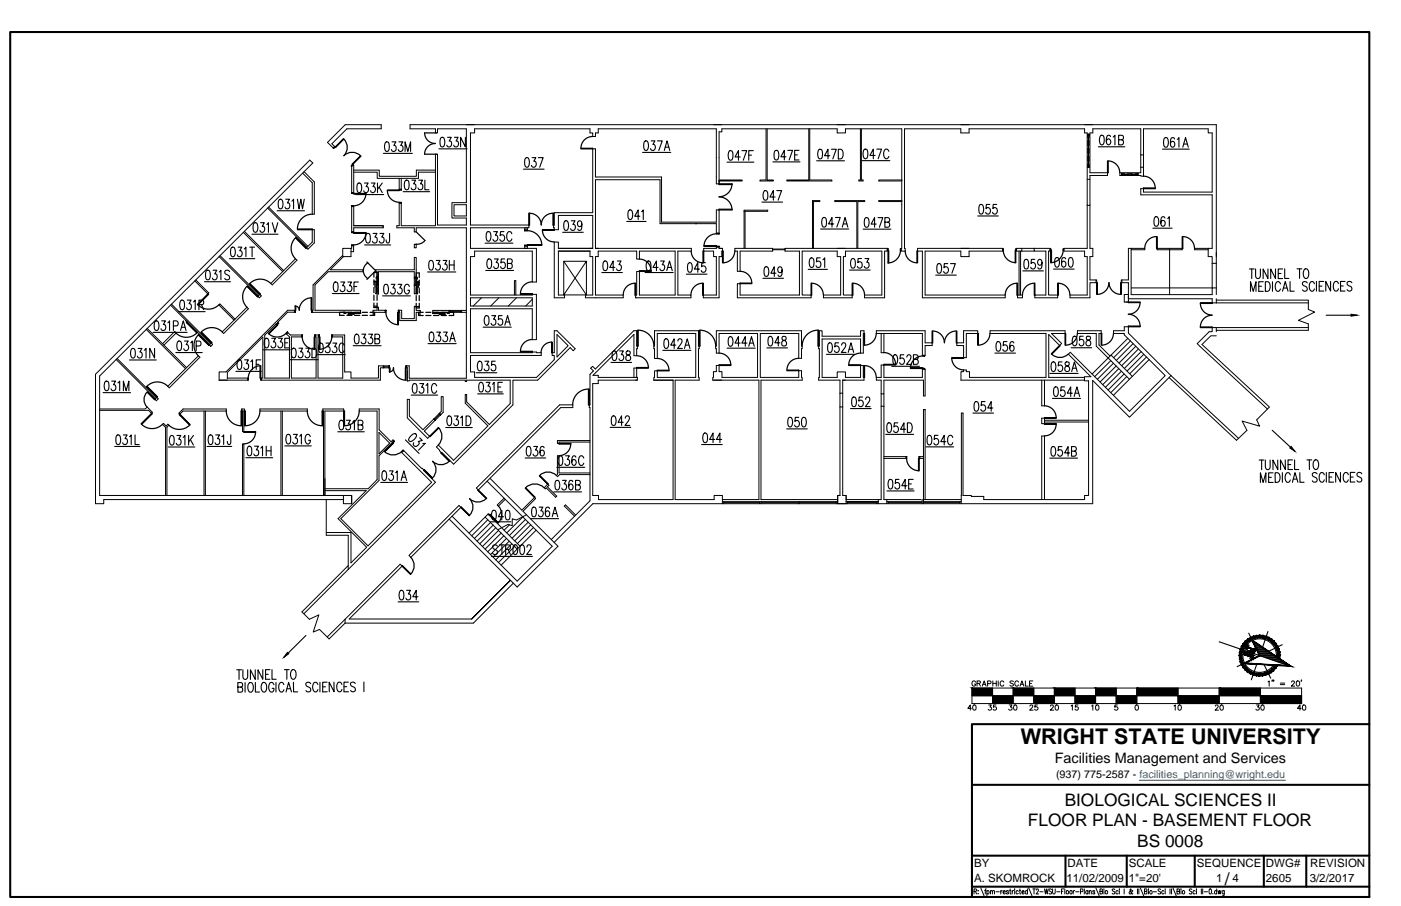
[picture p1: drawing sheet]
<svg xmlns="http://www.w3.org/2000/svg" width="432mm" height="279mm" viewBox="0 0 432 279" stroke-linecap="round" stroke-linejoin="round" font-family="sans-serif">
<defs><g id="words">
<text font-size="6.7" x="314.6" y="229.5">WRIGHT STATE UNIVERSITY</text>
<g font-size="5.3">
<text x="328.1" y="248.5">BIOLOGICAL SCIENCES II</text>
<text x="316.8" y="254.9">FLOOR PLAN - BASEMENT FLOOR</text>
<text x="350.5" y="261.3">BS 0008</text>
<text x="377.5" y="272.8">/</text>
</g>
<text font-size="4.4" x="325.1" y="235.4">Facilities Management and Services</text>
<g font-size="3.5">
<text x="300.2" y="267.4">BY</text>
<text x="329" y="267.4">DATE</text>
<text x="347.9" y="267.4">SCALE</text>
<text x="368.9" y="267.4">SEQUENCE</text>
<text x="390.2" y="267.4">DWG#</text>
<text x="403.8" y="267.4">REVISION</text>
<text x="300.2" y="272.1">A. SKOMROCK</text>
<text x="328.7" y="272.1">11/02/2009</text>
<text x="347.9" y="272.1">1&quot;=20'</text>
<text x="374.8" y="272.1">1</text>
<text x="379.8" y="272.1">4</text>
<text x="390.2" y="272.1">2605</text>
<text x="403.7" y="272.1">3/2/2017</text>
</g>
<text font-size="3.3" x="325.5" y="240">(937) 775-2587 - facilities_planning@wright.edu</text>
</g></defs>
<!-- layer: A-EXISTING -->
<g fill="none" stroke="#000" stroke-width=".31">
<path d="M93.7 52.9l3.2 3.2v10h-.7v-9.7l-2.9-3M103.2 45.2l-.9-.9 4.6-4.6h10.6v-1.2h-11.1l-5.5 5.4 1.8 1.7M108.9 50.9l.1 .2v8.4h-.6v-8.2M109 53.1h7.3v1.9h12.7v-1.9h5.2M109 52.5h7.9v1.9h11.4v-1.9h5.9M123 55v3.4h.7v-3.4M335.1 55.3h.8M351.6 51.6h.8M351.6 47.8h.8M67.5 79.1l12.1 12.1M67.8 78.8l12.1 12.1M75 71.6l12.1 12.1"/>
<path d="M75.3 71.3l12.1 12.2M82.5 64.1l12.1 12.2M82.8 63.9l12.1 12.1M96.2 70.8h.7v4.1l-2 2-.4-.5 1.7-1.8zM105.6 76.6h2.6v2.5h-2.6zM105.6 78.8l-9.1 9.1v7.8h-.2v.6h14.8v-.6h-14v-7.8l4-4.1h10.9v-.6h-10.2l4-4.1M108.2 76.6h.2v-.9h.6v1.9h-.8M109 69.6h9.1v.6M109 69.6v-5.9h-.6v7.8h.6v-1.3h9.1M127.7 75.3h.6v1.1h-.6zM139.9 63.1h3.8v3.5h-3.8zM161.7 75.8h.8v.8h-.8z"/>
<path d="M161.7 70.2h.8v.8h-.8zM183.5 76.6v-21.2h19.9v13.6h17.4v2.9h.8v-7.2h-.8v3.8h-16.9v-13.9h-20.4v-8.7h-.8v19.7h-11.9v3.8h-.2l.2 1.4h1.3v-4.4h10.6v10.2h-10.6v-2h-1.3v17.2h3.2v-.8h-1.9v-13.6h9.7v1.7h.9v11.9h-2.3v.8h11.7v-.8h-8.6v-11.9h.9v-1.7h11.8v2.5h.9v-2.5h11v13.6h-11v-7.3h-.9v7.3h-.3v.8h17.1v-.8h-4.1v-13.6h4.2v-.8h-28.7M183.5 76.6h.9h-.9M216.9 76.6h3.9v-.4h.8v.4h1.1l-.2 2.5h-.9v12.7h-4.8v-.8h4v-11.9h-.9v-1.7h-3zM226.5 76.6h11.6v.8h-10v6.3h-.8v-6.3h-.8zM238.1 76.8h3.8M238.1 77h3.8M282.8 76.6h26.2v.8h-10.3v1.7h-2.6v-1.7h-11v13.6h24.7v.8h-25.5v-14.4h-1.5zM314.1 77.4v13.6M314.6 77.4v13.6M314.9 76.6v.8M318.7 76.6v.8h3.6v13.6h-3.3v.8h7v-.8h-2.8v-13.6h.5v-.8h-10.4v.8h5.4"/>
<path d="M335.1 63.3h.8M348.6 77h4.2v-.4h-5v9.7h-2.2v.9h2.2v4.9h25.8v1.3h1.3v-1.3M348.6 76.6v14.3h25v-2.1h1.3M356.6 76.6h7.8v.4h-7.8zM360.5 76.6v14.3M372.4 77h-4.2v-.4h5.4v-16.5h-22v-1.9h.8v1h21.2v-18.2h-1.2v-1.3h-20v14.6h-.8v-.2h-6.4v-.8h6.4v-13.6h-14.8v1.3h-.9v12.3h5.4v.8h-5.4v22.5h.9v2.5h-.9v7.2h2.1v.9h-2.1v4.6h-6.1v-.8h5.3v-11.9h-.8v-1.7h-6.4v-.8h7.2v-35.6h-.8v-1.3h-35.6v1.3h-2.6v-1.3h-17.3v36.9h.2v.8h-1.3v-.8h.2v-36.9h-17.3v1.3h-2.6v-1.3h-35.5v1h-.9v16h-.8v-17h-36.4v1.3h-.9v1.1h-.8v-1.1h-.9v-1.3h-35.5v1.3h-1.3v28.4h18v.8h-18v6.4h20.3v10.4h-1.2v-9.6h-17.8v1.7h-1.3v11.9h19.1v-.2h1.2v13.9h-1.2v-9.5h-19.1v13.6h19.1v-.2h1.2v.2h1.5v.8h-21.8v5.1h1.3v1.7h19.1l5.4-5.5v-1.3h-.6v-.8h.6v-6.8h.9l5.6 5.5-.6 .7-1-1-10 10h-7.6v7.7l-18.3 18.2-5.3-5.2 .6-.6 4.7 4.7 10.6-10.7-7-7v-2.6h.4v2.2l7 7 6.4-6.4v-7.3h-13.4v.5h-.4v-.5h-17.2v.2h-.7v-4h-.2v-.6h.8v3.8h17.6v-46.4h-15.4v1.3h-.6v-1.3h-5.4v-.6h.7v-7h.7v7h10.5v-22h.6v21.8h8.9v-2.2h-4.4v-4.7h4.4v-22.8h-8.9v1.3h-.6v-1.3h-7.8v-1.2h248.5v52.4M372.4 76.6v2.5h1.2v2.1M52.5 94.1l12.2 12.1M52.8 93.8l12.2 12.1M57.2 98.8l.5 .4M60.3 86.3l4.1 4.1-.3 .2-4.1-4M72.4 98.4l-4.7-4.7-.2 .3 4.7 4.7"/>
<path d="M80.1 90.8l.4 .4-.6 .6-.4-.4zM83.5 87.4l7.6-7.6 .4 .4-7.6 7.7zM114.9 95.7h1.3v-1h.4v1h2.2v.6h-3.9zM116.2 87.9h.4v.2h-.4zM116.2 85.5h.4v.2h-.4zM116.2 88.1v2.6h.4v-2.6M116.4 85.7v2.2zM116.6 85.7v-1.9h11.1v1.7h.6v-6.1h-.6v3.8h-11.9v.6h.4v4.3v-.2M116.6 85.7h-.4v-.2h.4v2.6v-.2v.2h-.4v-.2h.4M123 95.7h.8v2.6h3.9v-3.8h.6v1.2h1.3v.6h-1.3v2.6h-5.1v-2.6h-.2zM127.7 88.1h.6v2.5h-.6zM127.7 85.5h.6v.2h-.6z"/>
<path d="M127.7 87.9h.6v.2h-.6zM127.7 85.5v2.6M128 85.7v2.2M128.3 85.5v2.6M133.4 95.7h5v.6h-5zM138.4 95.7h3.9h-.3v.6h.3v-.6M138.4 95.7h.3v.6h-.3zM138.4 96.3h3.9M138.7 96h3.3M143.7 95.7h-1.4v.6h1.4M145 91.8h19.1v2.6h-19.1zM148.4 91.8l-2.5 2.6"/>
<path d="M153.8 91.8l-2.6 2.6M159.2 91.8l-2.6 2.6M164.1 92.3l-2.1 2.1M173.8 80.6l6.9 10.3M180.7 80.6l-6.9 10.3h6.9v-10.3h-6.9v10.3M227.3 87.5h.8v3.5h18.3v-13.6h-4.5v-.8h31.6v.8h-.9v14.4h-6.1v-.8h5.3v-13.6h-11.2v1.7h-.7v11.9h2.8v.8h-8.9v-.8h5.3v-11.9h-1.1v-1.7h-10.8v13.6h2.8v.8h-22.7zM313.6 91h1.5v.8h-1.5zM337.8 86.3v.9M345.8 86.3v.9M347.8 91.2v1.9h-.8M347.8 90.8h-1.3v2.3h1.3M373.6 81.2v7.6h-25"/>
<path d="M373.6 81.2h1.3M35.8 110.8l12.1 12.2M36.1 110.5l12.1 12.2M45.1 101.6l12.1 12.1M45.4 101.3l12.1 12.1M50.1 106l3.8-3.8 .4 .5-3.8 3.7M51.7 119.1l9.4-9.4 .5 .5-9.4 9.4zM64.5 106.4l.6-.6 .4 .4-.5 .6zM68.5 102.4l7.6-7.6 .5 .4-7.7 7.6zM118.1 112.8h.2v.6h-.2zM118.3 113.1h1.5M119.8 112.8h.2v.6h-.2z"/>
<path d="M120 112.8h-3.4v3.8h-8.4v-1.9h-2v-11.4h-3.7v.6h3.1v12.7h-7.6v-12.7h.2v-.6h-1v.6h.2v12.7h-7.6v-12.7h3.2v-.6h-3.5l-.8-.8-.4 .5 .9 .9v12.7h-7.6v-13.3l3.5-3.5 .2 .2 .4-.5-.1-.1 3.1-3.1h2.1v-.6h-2.1l-19 19h-2.2v2.5h8.8v-.6h-6.2M120 113.4h-2.8v3.8h-36.6v-.6h.4v-12.7l-10.9 11v1.9M171.7 103.2l3.4 3.4-3.4 3.5zM195.4 116.4v-2.9h.8v2.9M195.9 116.4h.5v.8h-.5M196.4 117.2h-12v1.1h-1.7v34.5h1.8v1.3h22.9v-36.9h-5.9l.2-2.8h.9v2h11.8v-13.6h-11.8v7.7h-.9v-3h-.2v-.8h.2v-4.7h13.6v4.7h.2v.8h-.2v8.9h.2v.8h-7.4v36.9h12v-1.3h2.5v1.3M196.4 116.4h-12v-.6h-1.6l12.6-12.7v6.6h.8v-2.2h.2v-.8h-.2v-4.7h-.9l-11.8 11.8-.9-.8-.6 .6 .9 .8-1.1 1.1v9.4h-.2v.8h.2v28.7l-11.9 12M270.1 102h15v3.7h2.2v.9h-2.2v3h-.8v-6.8h-14.2zM271.6 102.8v6h.8v-6M297 102h4.3v.8h-3.5v7.5h-.8v-3.7h-2.1v-.9h2.1zM321.1 117.2v8h.8v-8M334.2 116.4h-11v-13.2l3.4 3.3 .6-.6-3.1-3.1h4.2v-.8h-23.1v.8h17.2v13.6h-23.6v-1.8h-1v-.5h-.8v.5h-.8v2.6h38"/>
<path d="M342.1 109.8l-3.4-3.4v-3.6h.7v-.8h-7.3v.8h5.8v3.9l10.2 10.3M342.4 111.2l-5 4.9M342.4 109.5l6.6 6.6M343.2 112l-5 5M344 112.9l-4.9 4.9M344.8 113.7l-4.9 4.9M345.6 114.5l-4.9 4.9M346.5 115.3l-5 5M347.3 116.1l-4.9 5M347.6 104.3l-11 11M348.4 105.1l-5.1 5.2M349.2 106l-5.1 5.1"/>
<path d="M350.1 106.8l-5.2 5.1M350.9 107.6l-5.2 5.2M351.7 108.4l-5.1 5.2M352.5 109.3l-5.1 5.1M353.4 110.1l-5.2 5.1M354.2 110.9l-11 11M374.9 103.6h-1.7l-2.7 2.6M374.9 102.3v-1.3h-1.3v1.3h-.9l-3.7 3.7 .9 .9M45.8 126l-.4-.5-.6 .6h-14.1M45.8 126l1.2 1.2-.3 .3-.9-1h-15.1M45.8 126h.1M47.8 123.1l.6-.6 .4 .5-.6 .6z"/>
<path d="M56.4 126.1h13.3v.7h-13.3l-1 .9-.3-.3zM62.9 126.8v26M63.3 126.8v26M74.5 126.1h.9v.7h-.9zM74.7 126.8v6.3h.5v-6.3M80.1 126.1h14.6v.7h-14.6zM86.6 126.8v26M87 126.8v26M116.8 133.4l3.3 3.3-3.3 3.3zM133.7 129.3l.1-.2 .5 .4-.2 .1zM133.7 129.3l.4 .3M135.4 127.4l.6-.5v-4.6h.6v4.9l-.7 .7"/>
<path d="M135.4 127.4l.5 .5-.2 .1-.4-.4zM135.4 127.4l-1.7 1.9M135.4 127.4l.5 .5M135.5 127.8l-1.5 1.5M135.9 127.9l-5.1 5 1.6 1.6-.6 .7-6.3-6.3v-5.7h.7v5.1l4.2 4.2 3.3-3.2M181.8 135.9h-10v.9h.5v-.5h9.5M258.9 121.3h.8M258.9 125.5h.8M271.6 121.5h.8v-4.3h12.2v4.9h.5v-8.3h-.8v2.6h-11.9v-3.8h-.8v3.8h-1.5v.8h1.5v36.9h-10.8v-1.3h-1.1v-35.6h6.6v-.8h-.2v-3.7h-.9v3.7h-4.6v-1.7h-2.6v1.7h-4.6v-11.9h11.8v4.4h.9v-6.1h.2v-.8h-1.1v1.7h-11.8v-1.7h-.9v4.7h-.2v.8h.2v8.9h-.2v.8h6.6v35.6M271.6 125.3h.8M272.4 125.3v28.8h11.5M272.4 121.5v3.8"/>
<path d="M321.1 129h.8v1.7h-.8zM321.9 129.6h13.6M321.9 130.1h13.6M51 152.8v-21l-.9-.9 .3-.3 .8 .8 .5-.6 .3 .3-.6 .6v21.1M74.7 152.8v-15.9h.5v15.9M99.7 152.8v-26h-.2v-.7h6.4v.7h-5.8v26M100.1 150.7h13.4l2.7-2.8v-21.1h-5.5v-.7h6.2v6.5l3.6 3.6 .6-.5 .3 .2-4.6 4.7v7.6l-11.8 11.7 8.4 8.4 19.6-19.6-9.2-9.2 .6-.5 9.8 9.7-26.9 26.9v-10.5h-6.7v-11M100.1 151.3h12.8l-8.7 8.6 8.8 8.9-4.8 4.8v-9.4h-7.6M105.8 152.8h-75.1v-36.8l65.7-65.7-.9-.9-66.1 66v39.9h2.6v-1.2h73.8M105.8 152.8h2.6v2.5h-2.6zM108.4 152.8v2.5M146.8 150.5l25.7-25.6h4v.8h-3.7l-25.4 25.4z"/>
<path d="M149.5 159.5l9.9 9.8M150.1 148.4l20.1 20.1-10.8 10.7-20.1-20M150.4 158.6l.2-.2 .3 .4-.1 .1M150.4 158.6l9.9 9.9M150.4 158.6l-5.8 5.8M151 147.5l9.8 9.8 3.9-3.9 .4 .4-3.9 3.9 10.8 10.8-12.6 12.5-21-20.9M155.4 153.6l-2.1 2.1 .3 .4 2.1-2.1M161.1 159.4l-4.9 5M162.2 158.8l-3 1.6-1.3-.4v2.1l-1.3-.4-3.1 1.6M168.8 149.3l.4 .4-.5 .4 2.9 2.9-.3 .3-2.9-2.8-.3 .3-.4-.4zM177.4 158.8l-3.1-3.1-.4 .4 3.2 3.1M181.8 145.9h-9.5v-5.3h-.5v5.7l-.3 .4 .3 .3 .7-.6h9.3"/>
<path d="M222.6 154.1h11.3v-36.9h-14.2l.2-2.6h.9v-1.9h.8v1.9h.9v1.8h11v-13.6h-11.9v6.1h-.8v-1.4h-.2v-.8h.2v-4.7h26.2v4.7h.2v.8h-.2v3h-.8v-7.7h-11.9v13.6h11.9v-2.1h.8v2.1h.2v.8h-12.7v36.9h23.7M222.6 154.7h35.6M222.6 154.1v1.2M223.1 155h11M223.1 154.7v.6M234.1 154.7v.6M234.5 154.7v.6M234.5 155h11.5M246 154.7v.6M246.4 154.7v.6M246.4 155h11.3M257.7 154.7v.6"/>
<path d="M258.9 152.8h-.7v1.3M258.9 152.8h-.7v2.5M260.8 152.8v2.5h-2.6v-1.2M260.8 154.7h9.9M261.2 154.7v.6M261.2 155h9.1M270.3 154.7v.6M270.7 154.1v1.2M272.4 141.4h6.8M272.4 140.8h6.8M273.3 154.7h10.9M273.3 154.1v1.2"/>
<path d="M273.7 155h10.5M273.7 154.7v.6M283.5 141.4h1.1M283.5 140.8h1.1M284.2 154.1v1.2M284.4 154.1h11.9M284.6 154.7h11.7M284.6 155h11.2M285.1 154.1v-27.8h-.5v29M295.8 154.7v.6M296.3 155.3v-27.9h.5v25.4h2.6v.3h3.8v1h31.1v-1.3h1.2v-35.4h-1.3v-1.2h2l-6.9-7 .6-.6 18.2 18.2 11-11-12.6-12.5v-.5h-3.3v-.8h3.3v-1.2h1.3v1.9l13.1 13.1-12.8 12.9-11.3-11.4v38h-154.1l-11.9 12M321.1 154.1v-19.6h.8v19.6"/>
<path d="M126 171.3l15.4-15.4 .6 .6-15.4 15.4zM150.3 160.3l-4.9 4.9M151.2 161.1l-5 4.9M152 161.9l-5 5M152.8 162.7l-4.9 5M153.6 163.6l-4.9 4.9M154.4 164.4l-4.9 4.9M155.3 165.2l-5 5M156.1 166l-4.9 5M156.9 166.9l-4.9 4.9M157 161.9l-1.6 1.6M157.3 179l-11.9 11.9 11.9-11.9"/>
<path d="M157.7 167.7l-4.9 4.9M158.2 179.8l-12.3 12.4h-39.5v-1.2l16.9-17 .6 .6-16.3 16.3h37.8M158.6 168.5l-5 5M161.9 160.2l-4.9 5M162.8 161.1l-5 4.9M163.6 161.9l-5 4.9M164.4 162.7l-4.9 4.9M165.2 163.5l-10.8 10.8"/>
</g>
<!-- layer: ROOM-NUMBER -->
<g fill="none" stroke="#000" stroke-width=".34">
<path d="M110.3 56.6l.5-.2a2.02 2.02 0 0 1 0 3h-.2a2.36 2.36 0 0 1-.3-2.8zM112.3 56.4h1.2l-.7 1.1a.88 .88 0 0 1 .7 1.2 .88 .88 0 0 1-1.3 .4l-.1-.3M114.4 56.4h1.2l-.7 1.1a.88 .88 0 0 1 .8 1.2 .88 .88 0 0 1-1.4 .4l-.1-.3M116.3 56.4v3M116.9 57.7l.9 1.7M117.8 56.4l-1.5 2M118.2 47.3h8.9M118.8 43.9l.6-.2a1.38 1.38 0 0 1 .6 1.7l-.3 1.1-.6 .2a2.28 2.28 0 0 1-.3-2.8zM120.8 43.7h1.2l-.6 1.1a.9 .9 0 0 1 .7 1.2 .9 .9 0 0 1-1.3 .5l-.2-.4M123 43.7h1.1l-.6 1.1a.9 .9 0 0 1 .7 1.2 .9 .9 0 0 1-1.2 .5l-.3-.4M124.3 59.1h8.1M124.9 46.7v-3l.8 3 .8-3v3"/>
<path d="M124.9 55.7l.5-.1a1.38 1.38 0 0 1 .7 1.6l-.3 1.2-.6 .1a2.28 2.28 0 0 1-.3-2.8zM126.9 55.6h1.2l-.6 1.1a.9 .9 0 0 1 .7 1.2 .9 .9 0 0 1-1.3 .5l-.2-.4M129 55.6h1.2l-.6 1.1a.9 .9 0 0 1 .7 1.2 .9 .9 0 0 1-1.3 .5l-.2-.4M131 55.6v2.9h1.2M135.3 45.9h8.6M135.9 42.5l.6-.2a2.02 2.02 0 0 1 0 3h-.3a1.38 1.38 0 0 1-.6-1.7zM137.9 42.3h1.2l-.7 1.2a.86 .86 0 0 1 .7 1.2 .86 .86 0 0 1-1.3 .3l-.1-.2M140.1 42.3h1.1l-.6 1.2a.86 .86 0 0 1 .7 1.2 .86 .86 0 0 1-1.4 .3l-.1-.2M143.4 42.3v3l-1.4-3v3M161.3 52.2h6.4M162 48.7l.5-.1a2.02 2.02 0 0 1 0 3h-.2a2.36 2.36 0 0 1-.3-2.9zM164 48.6h1.2l-.7 1.1a.88 .88 0 0 1 .7 1.2 .88 .88 0 0 1-1.3 .4l-.1-.3"/>
<path d="M165.9 48.6h1.5l-1.1 3M198 47h8.7M198.7 43.6l.5-.2a2.02 2.02 0 0 1 0 3h-.2a2.36 2.36 0 0 1-.3-2.8zM200.7 43.4h1.2l-.7 1.1a.88 .88 0 0 1 .7 1.2 .88 .88 0 0 1-1.3 .4l-.1-.3M202.6 43.4h1.5l-1.1 3M204.7 46.4l.9-3 .8 3M205 45.4h1.1M224.1 50h8.2M224.8 46.6l.5-.1a1.38 1.38 0 0 1 .6 1.6l-.3 1.1-.5 .2a2.28 2.28 0 0 1-.3-2.8zM228.1 48.4h-1.6l1.1-1.9v2.9M228.7 46.5h1.4l-1 2.9M230.8 47.9h.8"/>
<path d="M232.2 46.5h-1.4v2.9M235.5 58.9l.5-.1a2.36 2.36 0 0 1 .4 2.8l-.6 .1a2.23 2.23 0 0 1-.3-2.8zM238.2 49.9h8.4M238.9 46.5l.5-.1a2.02 2.02 0 0 1 0 2.9h-.2a1.38 1.38 0 0 1-.6-1.7zM239.4 58.8h1.5l-1.1 2.9M242.2 48.4h-1.5l1-2v2.9M242.8 46.4h1.5l-1.1 2.9M244.9 47.8h.9M246.3 46.4h-1.4v2.9h1.4M251.7 49.6h8.6M252.4 46.2l.5-.2a1.38 1.38 0 0 1 .6 1.7l-.3 1.2-.5 .1a2.28 2.28 0 0 1-.3-2.8zM255.7 48h-1.6l1.1-2v3"/>
<path d="M256.3 46h1.4l-1 3M258.4 46h.7a1.84 1.84 0 0 1 0 3h-.7zM265.7 49.5h8.5M266.3 46.1l.5-.1a1.38 1.38 0 0 1 .7 1.7l-.3 1.1-.6 .2a2.28 2.28 0 0 1-.3-2.9zM269.7 47.9h-1.6l1.1-1.9v3M270.2 46h1.5l-1 3M274 46.7a.74 .74 0 0 0-.8-.7 .74 .74 0 0 0-.7 .7v1.5a.72 .72 0 0 0 1.1 .6l.4-.6M338.5 45.3h8.2M339.2 41.8l.5-.1a1.38 1.38 0 0 1 .6 1.7l-.3 1.1-.5 .2a2.28 2.28 0 0 1-.3-2.9zM342.2 42.1v-.3l-.6-.1a1.81 1.81 0 0 0 .1 3 .97 .97 0 0 0 .7-1 .97 .97 0 0 0-.8-.9l-.6 .9M343.1 42.3l.5-.6v3M344.8 43.1h1l.5-.5a.64 .64 0 0 0-.5-.9h-1v3h1a.84 .84 0 0 0 .5-.8 .84 .84 0 0 0-.5-.8"/>
<path d="M358.3 46h8.2M358.9 42.6l.6-.2a2.02 2.02 0 0 1 0 3h-.2a1.38 1.38 0 0 1-.7-1.7zM362 42.9l-.1-.3-.5-.2a1.57 1.57 0 0 0-.7 2l.1 .6a.63 .63 0 0 0 .6 .4 .63 .63 0 0 0 .6-.4l.1-.5a.82 .82 0 0 0-.7-.9l-.4 .1-.3 .7M362.9 43l.5-.6v3M364.5 45.4l.9-3 .8 3M364.8 44.4h1.1M70.7 79.8h7.8M71.3 76.3l.6-.1a2.02 2.02 0 0 1 0 3h-.2a2.36 2.36 0 0 1-.4-2.9zM73.4 76.2h1.1l-.6 1.1a.88 .88 0 0 1 .7 1.2 .88 .88 0 0 1-1.3 .4l-.1-.3M75.3 76.8l.5-.6v3M77 76.2h1.5M77.7 72.2h8"/>
<path d="M77.7 76.2v3M78.3 68.8l.5-.1a2.02 2.02 0 0 1 0 2.9h-.2a2.36 2.36 0 0 1-.3-2.8zM80.3 68.7h1.2l-.7 1.1a.88 .88 0 0 1 .7 1.2 .88 .88 0 0 1-1.3 .3l-.1-.3M82.2 69.2l.5-.5v2.9M83.9 68.7l.9 2.9 .8-2.9M85.4 65h8.5M86 61.6l.6-.2a2.02 2.02 0 0 1 0 3h-.2a1.38 1.38 0 0 1-.7-1.7zM88.1 61.4h1.1l-.6 1.2a.88 .88 0 0 1 .7 1.2 .88 .88 0 0 1-1.4 .3v-.2M90 62l.5-.6v3M91.7 61.4l.5 3 .5-3 .5 3 .6-3M109.7 60h8.6M112.4 75.5h8"/>
<path d="M113 72.1l.5-.1a1.38 1.38 0 0 1 .6 1.7l-.3 1.1-.5 .1a2.28 2.28 0 0 1-.3-2.8zM115 72h1.2l-.7 1.1a.9 .9 0 0 1 .7 1.2 .9 .9 0 0 1-1.2 .5l-.2-.4M117.1 72h1.2l-.6 1.1a.9 .9 0 0 1 .6 1.2 .9 .9 0 0 1-1.2 .5l-.2-.4M120.1 72v2.2l-.2 .6h-.7l-.2-.8M149.5 75h8.6M150.1 71.6l.6-.2a2.02 2.02 0 0 1 0 3h-.2a2.36 2.36 0 0 1-.4-2.8zM150.4 80l.5-.1a1.38 1.38 0 0 1 .6 1.6l-.3 1.1-.5 .2a2.28 2.28 0 0 1-.3-2.8zM152.2 71.4h1.1l-.6 1.1a.88 .88 0 0 1 .7 1.2 .88 .88 0 0 1-1.4 .4l-.1-.3M152.4 79.9h1.2l-.7 1.1a.9 .9 0 0 1 .7 1.1 .9 .9 0 0 1-1.2 .5l-.2-.4M155.3 71.4h-1l-.2 1.3a.95 .95 0 0 1 1.5 .5 .95 .95 0 0 1-1 1.2l-.5-.6M155.5 79.9h-1l-.1 1.2 .1-.1a.92 .92 0 0 1 1.3 .8 .92 .92 0 0 1-1.3 .8l-.2-.4M157.7 72.1a.72 .72 0 0 0-1.1-.5 2.08 2.08 0 0 0 .2 2.8 .81 .81 0 0 0 .9-.7"/>
<path d="M173.4 71.6h6.4M174 68.2l.6-.1a2.02 2.02 0 0 1 0 2.9h-.2a1.38 1.38 0 0 1-.6-1.6zM176.1 68.1h1.1l-.6 1.1a.86 .86 0 0 1 .7 1.2 .86 .86 0 0 1-1.3 .4l-.1-.3M179.3 69.1v.4a.63 .63 0 0 1-.6 .4 .63 .63 0 0 1-.6-.4l-.1-.4a.82 .82 0 0 1 .7-1l.6 .4v.6a1.57 1.57 0 0 1-.6 1.9l-.5-.1-.1-.3M193.2 68.3h5.9M193.8 64.9l.6-.2a2.02 2.02 0 0 1 0 3h-.2a2.36 2.36 0 0 1-.4-2.8zM197.2 66.7h-1.6l1.1-2v3M197.8 65.3l.5-.6v3M234.8 62.3h6.4M238.9 60.8h-1.6l1.1-2v2.9M249.7 79.7l.5-.2a2.36 2.36 0 0 1 .4 2.9l-.6 .1a2.23 2.23 0 0 1-.3-2.8zM252.8 79.5h-1.1v1.2a.92 .92 0 0 1 1.3 .8 .92 .92 0 0 1-1.3 .9l-.2-.5"/>
<path d="M252.9 70.6h8.7M253.6 67.2l.5-.1a1.38 1.38 0 0 1 .6 1.7l-.3 1.1-.5 .1a2.28 2.28 0 0 1-.3-2.8zM257 69.1h-1.6l1-2v2.9M257.5 67.1h1.5l-1.1 2.9M259.6 70l.8-2.9 .9 2.9M259.9 69.1h1.1M262.5 79.9l.5-.2a2.36 2.36 0 0 1 .3 2.9l-.5 .1a2.23 2.23 0 0 1-.3-2.8zM265.5 79.7h-1v1.2a.92 .92 0 0 1 1.2 .8 .92 .92 0 0 1-1.2 .9l-.2-.5M266 70.7h8.6M266.6 79.7h1.2l-.7 1.2a.85 .85 0 0 1 .7 1.3 .85 .85 0 0 1-1.4-.1M266.7 67.2l.5-.1a2.02 2.02 0 0 1 0 3h-.2a1.38 1.38 0 0 1-.6-1.7zM270.1 69.1h-1.6l1.1-2v3"/>
<path d="M270.6 67.1h1.5l-1.1 3M272.7 68.5l1.3-.1 .2-.4-.2-.8-1.3-.1v3h1l.5-.6a.82 .82 0 0 0-.5-1M301.3 66.6h6.4M302 63.2l.5-.2a2.02 2.02 0 0 1 0 3h-.2a1.38 1.38 0 0 1-.6-1.7zM305.1 63h-1.1l-.1 1.3a.95 .95 0 0 1 1.5 .5 .95 .95 0 0 1-1.1 1.2l-.5-.5M307.2 63h-1.1l-.1 1.3a.95 .95 0 0 1 1.5 .5 .95 .95 0 0 1-1.1 1.2l-.5-.5M319 80h-1.1l-.1 1.3a.95 .95 0 0 1 1.5 .5 .95 .95 0 0 1-1.1 1.1l-.5-.5M325.3 79.6l.6-.2a2.02 2.02 0 0 1 0 3h-.2a2.36 2.36 0 0 1-.4-2.8zM328.4 79.9l-.1-.3-.5-.2a1.54 1.54 0 0 0-.6 2l.3 .8a.88 .88 0 0 0 1.1-.6 .88 .88 0 0 0-.7-1.1l-.4 .2-.3 .7M329.6 79.6l.5-.2a2.02 2.02 0 0 1 0 3h-.2a2.36 2.36 0 0 1-.3-2.8zM355.3 70.4h5.9M356 67l.5-.2a2.02 2.02 0 0 1 0 3h-.2a1.38 1.38 0 0 1-.6-1.7z"/>
<path d="M359 67.2l-.6-.4a2.36 2.36 0 0 0-.3 2.9 .63 .63 0 0 0 .9-.3l.1-.5a.82 .82 0 0 0-.7-.9l-.3 .1-.3 .7M359.9 67.4l.5-.6v3M47.8 99.1l.6-.2a2.02 2.02 0 0 1 0 3h-.3a1.38 1.38 0 0 1-.6-1.7zM49.8 98.9h1.2l-.7 1.2a.88 .88 0 0 1 .8 1.2 .88 .88 0 0 1-1.4 .4l-.1-.3M51.7 99.5l.6-.6v3M55 96.1h8.2M55.7 92.7l.5-.1a1.38 1.38 0 0 1 .7 1.6l-.3 1.1-.6 .2a2.28 2.28 0 0 1-.3-2.8zM57.7 92.6h1.2l-.6 1.1a.9 .9 0 0 1 .7 1.1 .9 .9 0 0 1-1.3 .5l-.2-.4M59.6 93.1l.6-.5v2.9M61.3 94h1l.5-.6a.64 .64 0 0 0-.5-.8h-1v2.9M62.1 94l.7 1.5M63 86.9h8"/>
<path d="M63.6 83.5l.6-.2a2.02 2.02 0 0 1 0 3h-.2a1.38 1.38 0 0 1-.7-1.7zM65.7 83.3h1.1l-.6 1.2a.86 .86 0 0 1 .7 1.2 .86 .86 0 0 1-1.4 .3v-.3M67.6 83.9l.5-.6v3M70.8 83.7a.75 .75 0 0 0-1-.4 .75 .75 0 0 0-.4 1l.9 .6a.78 .78 0 0 1 .4 1.1 .78 .78 0 0 1-1.2 .2l-.2-.3M102.4 90.5h8.3M103.1 87.1l.5-.1a1.38 1.38 0 0 1 .6 1.7l-.3 1.1-.6 .1a2.28 2.28 0 0 1-.2-2.8zM105 87h1.2l-.6 1.1a.9 .9 0 0 1 .7 1.2 .9 .9 0 0 1-1.3 .5l-.2-.4M107.2 87h1.1l-.6 1.1a.86 .86 0 0 1 .7 1.2 .86 .86 0 0 1-1.3 .3l-.1-.2M109.1 88.4h.9M110.5 87h-1.4v2.9M117.9 91.2h8.6M118.5 87.8l.6-.1a2.02 2.02 0 0 1 0 2.9h-.2a2.36 2.36 0 0 1-.4-2.8z"/>
<path d="M120.6 87.7h1.1l-.6 1.1a.88 .88 0 0 1 .7 1.2 .88 .88 0 0 1-1.3 .4l-.1-.3M122.7 87.7h1.1l-.6 1.1a.88 .88 0 0 1 .7 1.2 .88 .88 0 0 1-1.3 .4l-.1-.3M126.2 88.4a.72 .72 0 0 0-1.2-.6 2.08 2.08 0 0 0 .2 2.8 .87 .87 0 0 0 1-1.1h-.5M131.8 83.9h8.7M132.4 80.4l.6-.1a2.02 2.02 0 0 1 0 3h-.2a1.38 1.38 0 0 1-.7-1.7zM134.5 80.3h1.1l-.6 1.2a.86 .86 0 0 1 .7 1.2 .86 .86 0 0 1-1.4 .3v-.3M136.6 80.3h1.1l-.6 1.2a.86 .86 0 0 1 .7 1.2 .86 .86 0 0 1-1.3 .3l-.1-.3M138.5 80.3v3M138.5 81.7h1.5M140 80.3v3M149.6 97.5l.5-.2a1.38 1.38 0 0 1 .6 1.7l-.3 1.1-.5 .2a2.28 2.28 0 0 1-.3-2.8zM149.7 83.4h8.6"/>
<path d="M151.6 97.3h1.2l-.7 1.1a.9 .9 0 0 1 .7 1.2 .9 .9 0 0 1-1.2 .5l-.2-.4M154.7 97.3h-1l-.1 1.3 .1-.2a.92 .92 0 0 1 1.3 .9 .92 .92 0 0 1-1.3 .8l-.2-.4M155.9 99.3h1.1M156.4 81.3h1l.5-.6a.64 .64 0 0 0-.5-.8h-1v2.9h1a.84 .84 0 0 0 .5-.8 .84 .84 0 0 0-.5-.7M185.5 84h6.3M186.1 80.6l.6-.1a2.02 2.02 0 0 1 0 3h-.2a1.38 1.38 0 0 1-.7-1.7zM189.5 82.5h-1.6l1.1-2v3M190.3 80.5h1.1l-.6 1.1a.86 .86 0 0 1 .7 1.2 .86 .86 0 0 1-1.4 .4l-.1-.3M198.8 84h8.7M199.4 80.6l.6-.1a2.02 2.02 0 0 1 0 3h-.2a1.38 1.38 0 0 1-.6-1.7zM202.8 82.5h-1.5l1-2v3M203.6 80.5h1.1l-.6 1.1a.86 .86 0 0 1 .7 1.2 .86 .86 0 0 1-1.3 .4l-.1-.3"/>
<path d="M205.5 83.5l.8-3 .9 3M205.8 82.5h1.1M211.6 84.6h6.3M212.2 81.2l.5-.2a2.02 2.02 0 0 1 0 3h-.2a1.38 1.38 0 0 1-.6-1.7zM215.6 83h-1.6l1.1-2v3M217.4 81h-1.1l-.1 1.3a.89 .89 0 0 1 1.4 .7 .89 .89 0 0 1-1.4 .7l-.1-.3M235.1 85.8h6.4M235.8 82.4l.5-.1a2.02 2.02 0 0 1 0 2.9h-.2a1.38 1.38 0 0 1-.6-1.7zM239.2 84.3h-1.6l1-2v2.9M241.1 83.2l-.1 .5a.63 .63 0 0 1-.6 .4 .63 .63 0 0 1-.6-.4l-.1-.5a.82 .82 0 0 1 .7-.9l.6 .4 .1 .5a1.57 1.57 0 0 1-.7 2l-.5-.1-.1-.3M249.1 83.1h5.9M253.6 80.1l.6-.6v3"/>
<path d="M261.8 83.3h6.4M288.4 84.9h6.3M289 81.4l.6-.1a2.02 2.02 0 0 1 0 3h-.2a1.38 1.38 0 0 1-.7-1.7zM292.1 81.3h-1l-.2 1.3a.95 .95 0 0 1 1.5 .5 .95 .95 0 0 1-1 1.2l-.6-.6M293 81.3h1.4l-1 3M315.2 83.5h6.4M315.9 80.1l.5-.1a2.02 2.02 0 0 1 0 2.9h-.2a1.38 1.38 0 0 1-.6-1.6zM321.2 81l-.1 .4a.63 .63 0 0 1-.6 .4 .63 .63 0 0 1-.6-.4l-.1-.4a.82 .82 0 0 1 .7-1l.6 .4 .1 .6a1.57 1.57 0 0 1-.7 1.9l-.5-.1-.1-.3M324.7 83h6.4M32.4 117.7l.5-.2a1.38 1.38 0 0 1 .7 1.7l-.3 1.1-.6 .2a2.28 2.28 0 0 1-.3-2.8zM34.4 117.5h1.2l-.6 1.1a.9 .9 0 0 1 .7 1.2 .9 .9 0 0 1-1.3 .5l-.2-.4M36.3 118.1l.6-.6v3"/>
<path d="M39.9 111h8.2M40.6 107.6l.5-.1a1.38 1.38 0 0 1 .6 1.6l-.3 1.2-.5 .1a2.28 2.28 0 0 1-.3-2.8zM42.6 107.5h1.1l-.6 1.1a.9 .9 0 0 1 .7 1.1 .9 .9 0 0 1-1.2 .6l-.3-.5M44.5 108l.5-.5v2.9M47.2 102.5h10.5M47.6 107.5v2.9l-1.4-2.9v2.9M53.4 100.5h1l.5-.5a.82 .82 0 0 0-.5-1.1h-1v3M54.2 108.7h8.1M54.8 105.3l.5-.1a1.38 1.38 0 0 1 .7 1.7l-.3 1.1-.6 .1a2.28 2.28 0 0 1-.3-2.8zM55.6 101.9l.9-3 .8 3M56 100.9h1M56.9 105.2h1.1l-.6 1.1a.88 .88 0 0 1 .7 1.2 .88 .88 0 0 1-1.4 .3v-.3"/>
<path d="M58.8 105.7l.5-.5v2.9M60.5 106.7h.9a.79 .79 0 0 0 .6-.8 .79 .79 0 0 0-.6-.7h-.9v2.9M72.7 114.5h7.8M73.4 111.1l.5-.1a1.38 1.38 0 0 1 .6 1.7l-.3 1.1-.5 .1a2.28 2.28 0 0 1-.3-2.8zM75.4 111h1.2l-.7 1.1a.9 .9 0 0 1 .7 1.2 .9 .9 0 0 1-1.2 .5l-.2-.4M77.3 111.5l.5-.5v2.9M79 112.4h.8M80.4 111h-1.4v2.9M81.1 107.9h8.3M81.7 104.5l.6-.2a2.02 2.02 0 0 1 0 3h-.2a2.36 2.36 0 0 1-.4-2.8zM83.7 104.3h1.2l-.6 1.1a.88 .88 0 0 1 .7 1.2 .88 .88 0 0 1-1.4 .4l-.1-.3M85.9 104.3h1.1l-.6 1.1a.88 .88 0 0 1 .7 1.2 .88 .88 0 0 1-1.4 .4v-.3"/>
<path d="M87.8 105.7h.8M89.1 104.3h-1.3v3h1.3M89.5 110.9h8.6M90.1 107.5l.5-.1a2.02 2.02 0 0 1 0 2.9h-.2a1.38 1.38 0 0 1-.6-1.7zM92.1 107.4h1.2l-.7 1.1a.86 .86 0 0 1 .7 1.2 .86 .86 0 0 1-1.3 .3l-.1-.2M94.2 107.4h1.2l-.6 1.1a.86 .86 0 0 1 .7 1.2 .86 .86 0 0 1-1.4 .3l-.1-.2M96.2 107.4h.7a1.78 1.78 0 0 1 0 2.9h-.7zM97.8 109.4h8.6M98.5 106l.5-.2a2.36 2.36 0 0 1 .3 2.8l-.5 .2a2.23 2.23 0 0 1-.3-2.8zM100.5 105.8h1.2l-.7 1.1a.85 .85 0 0 1 .7 1.3 .85 .85 0 0 1-1.4 0M102.6 105.8h1.2l-.7 1.1a.85 .85 0 0 1 .7 1.3 .85 .85 0 0 1-1.4 0M106.1 106.5a.74 .74 0 0 0-.7-.7 .74 .74 0 0 0-.8 .7v1.6a.72 .72 0 0 0 1.2 .5l.3-.5"/>
<path d="M108.9 106.6h8.5M109.5 103.2l.5-.1a2.36 2.36 0 0 1 .4 2.8l-.6 .1a2.23 2.23 0 0 1-.3-2.8zM111.5 103.1h1.2l-.6 1.1a.85 .85 0 0 1 .7 1.3 .85 .85 0 0 1-1.5 0M113.6 103.1h1.2l-.6 1.1a.85 .85 0 0 1 .7 1.3 .85 .85 0 0 1-1.5 0M115.5 104.5l1.3-.2 .2-.4-.1-.6-.4-.2h-1v2.9h1l.4-.2v-1.1l-.4-.2M127.4 118.4l.5-.1a1.38 1.38 0 0 1 .6 1.7l-.3 1.1-.5 .2a2.28 2.28 0 0 1-.3-2.9zM129.4 118.3h1.2l-.7 1.1a.9 .9 0 0 1 .7 1.2 .9 .9 0 0 1-1.2 .5l-.2-.4M131.3 118.8l.5-.5v3M131.9 106h8.7M132.6 102.5l.5-.1a2.02 2.02 0 0 1 0 3h-.2a1.38 1.38 0 0 1-.6-1.7zM134.6 102.4h1.1l-.6 1.2a.86 .86 0 0 1 .7 1.1 .86 .86 0 0 1-1.3 .4l-.1-.3M134.6 119a.74 .74 0 0 0-.7-.7 .74 .74 0 0 0-.8 .7v1.5a.72 .72 0 0 0 .4 .7 .72 .72 0 0 0 .8-.1l.3-.6"/>
<path d="M136.7 102.4h1.2l-.7 1.2a.86 .86 0 0 1 .7 1.1 .86 .86 0 0 1-1.3 .4l-.1-.3M138.6 105.4l.9-3 .8 3M138.9 104.4h1.1M146.8 114.9h6.3M147.5 111.6l.5-.2a2.36 2.36 0 0 1 .3 2.8l-.5 .2a2.23 2.23 0 0 1-.3-2.8zM147.8 118.1l.6-.2a2.02 2.02 0 0 1 0 3h-.2a1.38 1.38 0 0 1-.7-1.7zM148.9 100.9h8.7M149.5 111.4h1.1l-.6 1.1a.85 .85 0 0 1 .7 1.3 .85 .85 0 0 1-1.5 0M149.9 117.9h1.1l-.6 1.2a.88 .88 0 0 1 .7 1.2 .88 .88 0 0 1-1.4 .3v-.3M151.8 118.5l.5-.6v3M152.6 111.4h-1v1.1a.92 .92 0 0 1 1.2 .9 .92 .92 0 0 1-1.2 .8l-.2-.4M153.5 119.4h.8"/>
<path d="M154.8 117.9h-1.3v3h1.3M155.6 100.3l.8-3 .9 3M188.3 111.8h6.4M188.9 108.4l.6-.2a2.02 2.02 0 0 1 0 3h-.2a1.38 1.38 0 0 1-.6-1.7zM191 108.2h1.1l-.6 1.2a.88 .88 0 0 1 .7 1.2 .88 .88 0 0 1-1.3 .3l-.1-.3M193.1 108.4a.64 .64 0 0 0 .2 1 .92 .92 0 0 1 1.1 1 .92 .92 0 0 1-1.3 .7 1.15 1.15 0 0 1-.1-1.3 1.15 1.15 0 0 1 1.2-.6 .67 .67 0 0 0-.4-1zM204.3 108h8.7M204.9 104.6l.6-.1a2.02 2.02 0 0 1 0 3h-.3a2.36 2.36 0 0 1-.3-2.9zM208.3 106.4h-1.6l1.1-1.9v3M208.9 105.2l.5-.7 .6 .1 .2 .4-.3 1-1.1 1.5h1.5M211 107.5l.8-3 .9 3M211.3 106.4h1"/>
<path d="M224.1 107.4h8.7M224.7 104l.6-.2a2.02 2.02 0 0 1 0 3h-.2a1.38 1.38 0 0 1-.7-1.7zM228.1 105.8h-1.6l1.1-2v3M230.2 105.8h-1.5l1-2v3M230.8 106.8l.8-3 .9 3M231.1 105.8h1M236.4 107.3h6.3M237 103.9l.5-.2a2.02 2.02 0 0 1 0 3h-.2a1.38 1.38 0 0 1-.6-1.7zM240.4 105.7h-1.6l1.1-2v3M241.1 103.9a.64 .64 0 0 0 .3 1 .92 .92 0 0 1 1.1 1 .92 .92 0 0 1-1.4 .7 1.15 1.15 0 0 1 0-1.3 1.15 1.15 0 0 1 1.1-.6 .67 .67 0 0 0-.3-1zM254.7 109.3h8.7M255.4 105.8l.5-.1a2.02 2.02 0 0 1 0 3h-.2a1.38 1.38 0 0 1-.6-1.7z"/>
<path d="M258.5 105.7h-1.1l-.1 1.3a.95 .95 0 0 1 1.5 .5 .95 .95 0 0 1-1.1 1.2l-.5-.6M259.4 106.4l.1-.4a.68 .68 0 0 1 1-.1 .68 .68 0 0 1 .1 1l-1.3 1.8h1.5M261.4 108.7l.9-3 .8 3M261.7 107.7h1.1M274.8 113h8.6M275.5 109.6l.5-.2a2.02 2.02 0 0 1 0 3h-.2a1.38 1.38 0 0 1-.6-1.7zM278.6 109.4h-1.1l-.1 1.3a.89 .89 0 0 1 1.4 .7 .89 .89 0 0 1-1.4 .7l-.1-.3M279.5 110.1l.1-.4a.68 .68 0 0 1 1-.1 .68 .68 0 0 1 .1 .9l-1.3 1.9h1.5M281.5 110.8l1.3-.1 .2-.4-.2-.7-1.3-.2v3h1a.79 .79 0 0 0 .5-.8 .79 .79 0 0 0-.5-.8M306.6 108.9h6.4M307.3 105.5l.5-.2a2.02 2.02 0 0 1 0 3h-.2a1.38 1.38 0 0 1-.6-1.7zM310.4 105.3h-1.1l-.1 1.3a.89 .89 0 0 1 1.4 .7 .89 .89 0 0 1-1.4 .7l-.1-.2"/>
<path d="M312.5 105.8l-.7-.5a2.36 2.36 0 0 0-.3 2.9 .63 .63 0 0 0 1-.3l.1-.4a.82 .82 0 0 0-.8-1l-.3 .1-.3 .7M323.6 115.2h8.7M324.2 111.7l.6-.1a2.02 2.02 0 0 1 0 3h-.2a2.36 2.36 0 0 1-.4-2.9zM325 119.4l.6-.1a2.02 2.02 0 0 1 0 3h-.3a2.36 2.36 0 0 1-.3-2.9zM327.3 111.6h-1l-.1 1.3a.95 .95 0 0 1 1.4 .5 .95 .95 0 0 1-1 1.2l-.5-.6M328.1 119.3h-1.1l-.1 1.3a.95 .95 0 0 1 1.5 .5 .95 .95 0 0 1-1.1 1.2l-.5-.6M328.4 111.7a.64 .64 0 0 0 .2 1 .94 .94 0 0 1 1.1 .9 .94 .94 0 0 1-1 1 .99 .99 0 0 1-.5-1.2 .99 .99 0 0 1 1-.7l.3-.1a.64 .64 0 0 0-.4-1zM330.1 107.2h6.4M330.3 114.6l.8-3 .9 3M330.6 113.6h1.1M330.8 103.8l.5-.1a1.38 1.38 0 0 1 .6 1.7l-.2 1.1-.6 .2a2.28 2.28 0 0 1-.3-2.9zM333.9 103.7h-1.1l-.1 1.3 .1-.2a.92 .92 0 0 1 1.3 .8 .92 .92 0 0 1-1.3 .9l-.2-.4"/>
<path d="M334.9 103.8v.9a1.16 1.16 0 0 1 1.1 .5 1.16 1.16 0 0 1 0 1.3 .85 .85 0 0 1-1.3-.4 .85 .85 0 0 1 .6-1.1l.5-.2a.58 .58 0 0 0 .3-.6 .58 .58 0 0 0-.4-.5zM31.8 121.1h8.4M35.4 137.7h7.7M36 134.3l.5-.2a2.02 2.02 0 0 1 0 3h-.2a1.38 1.38 0 0 1-.6-1.7zM38 134.1h1.2l-.7 1.2a.86 .86 0 0 1 .7 1.2 .86 .86 0 0 1-1.3 .3l-.1-.3M38 120.5v-3l.9 3 .8-3v3M39.9 134.7l.5-.6v3M41.6 134.1v3h1.3M51.9 137.9h8.1M52.5 134.5l.6-.2a2.36 2.36 0 0 1 .3 2.8l-.6 .2a2.23 2.23 0 0 1-.3-2.8zM54.5 134.3h1.2l-.6 1.1a.85 .85 0 0 1 .7 1.3 .85 .85 0 0 1-1.5 0M56.4 134.9l.6-.6v3"/>
<path d="M58.1 134.3v3M58.7 135.6l.9 1.7M59.6 134.3l-1.5 2M63.8 137.7h7.6M64.5 134.3l.5-.2a1.38 1.38 0 0 1 .6 1.7l-.3 1.2-.5 .1a2.28 2.28 0 0 1-.3-2.8zM66.5 134.1h1.2l-.7 1.2a.9 .9 0 0 1 .7 1.1 .9 .9 0 0 1-1.2 .6l-.2-.5M68.4 134.7l.5-.6v3M71.1 134.1v2.3l-.2 .6h-.6l-.2-.9M76.5 137.8l.5-.2a2.36 2.36 0 0 1 .3 2.8l-.5 .2a2.23 2.23 0 0 1-.3-2.8zM78.5 137.6h1.1l-.6 1.1a.85 .85 0 0 1 .7 1.3 .85 .85 0 0 1-1.5 0M80.4 138.2l.5-.6v3M82.1 137.6v3"/>
<path d="M82.1 139h1.4M83.5 137.6v3M87.8 137.5h8.1M88.4 134.1l.6-.1a1.38 1.38 0 0 1 .6 1.7l-.3 1.1-.6 .1a2.28 2.28 0 0 1-.3-2.8zM90.4 134h1.2l-.6 1.1a.9 .9 0 0 1 .7 1.1 .9 .9 0 0 1-1.3 .6l-.2-.5M92.3 134.5l.6-.5v2.9M95.6 134.6a.74 .74 0 0 0-.7-.7 .74 .74 0 0 0-.7 .7v1.6a.72 .72 0 0 0 1.1 .6l.3-1h-.5M104.1 133.2h8.2M104.8 129.8l.5-.2a2.36 2.36 0 0 1 .3 2.8l-.5 .2a2.23 2.23 0 0 1-.3-2.8zM106.8 129.6h1.2l-.7 1.1a.85 .85 0 0 1 .7 1.3 .85 .85 0 0 1-1.4 0M108.7 130.2l.5-.6v3M110.4 131l1.2-.1 .3-.5-.1-.5-.4-.3h-1v3h1l.4-.3v-1l-.4-.3"/>
<path d="M124.9 135.7l4.3 4.1M126.5 134.5a1.26 1.26 0 0 1 1.8-.5 2 2 0 0 1-2.1 2.1l-.3-.5zM126.8 121.8h8.1M129.3 135l.8 .8-1.2 .4a.9 .9 0 0 1-.3 1.3 .9 .9 0 0 1-1.2-.5l.1-.5M130.3 136.8l.8-.1-2.1 2.1M137.4 131.8h8.2M138.1 128.4l.5-.1a1.38 1.38 0 0 1 .6 1.7l-.3 1.1-.5 .1a2.28 2.28 0 0 1-.3-2.8zM140.1 128.3h1.1l-.6 1.1a.9 .9 0 0 1 .7 1.1 .9 .9 0 0 1-1.2 .6l-.3-.4M142 128.8l.5-.5v2.9M143.7 128.3a1.53 1.53 0 0 1 1.4 .8 1.53 1.53 0 0 1-.2 1.7l-.5 .4h-.7zM147.2 121.5h7.9M162.5 137.8l.5-.1a2.02 2.02 0 0 1 0 2.9h-.2a2.36 2.36 0 0 1-.3-2.8z"/>
<path d="M164.5 137.7h1.2l-.7 1.1a.88 .88 0 0 1 .7 1.2 .88 .88 0 0 1-1.3 .3l-.1-.2M167.7 138.1l-.1-.3-.5-.1a1.54 1.54 0 0 0-.7 1.9l.3 .9a.88 .88 0 0 0 1.2-.6 .88 .88 0 0 0-.8-1.1l-.4 .2-.3 .6M188.1 131.8h6.3M188.7 128.4l.5-.2a2.02 2.02 0 0 1 0 3h-.2a1.38 1.38 0 0 1-.6-1.7zM192.1 130.2h-1.6l1.1-2v3M192.7 129l.1-.5a.68 .68 0 0 1 1-.1 .68 .68 0 0 1 .1 1l-1.3 1.8h1.5M216.3 137.1h6.3M216.9 133.7l.5-.2a2.36 2.36 0 0 1 .4 2.9l-.6 .1a2.23 2.23 0 0 1-.3-2.8zM220.3 135.5h-1.6l1.1-2v3M222.4 135.5h-1.6l1.1-2v3M242.5 132.3h6.3M243.1 128.8l.5-.1a2.02 2.02 0 0 1 0 3h-.2a2.36 2.36 0 0 1-.3-2.9z"/>
<path d="M246.2 128.7h-1.1l-.1 1.3a.95 .95 0 0 1 1.5 .5 .95 .95 0 0 1-1.1 1.2l-.5-.6M247.3 128.8l.6-.1a2.02 2.02 0 0 1 0 3h-.2a2.36 2.36 0 0 1-.4-2.9zM262.1 126h6.4M262.8 122.6l.5-.2a2.02 2.02 0 0 1 0 3h-.2a1.38 1.38 0 0 1-.6-1.7zM265.9 122.4h-1.1l-.1 1.3a.95 .95 0 0 1 1.5 .5 .95 .95 0 0 1-1.1 1.2l-.5-.5M266.8 123.2l.1-.5a.68 .68 0 0 1 1-.1 .68 .68 0 0 1 .1 1l-1.3 1.8h1.5M273 134h8.6M273.6 130.5l.6-.1a2.02 2.02 0 0 1 0 3h-.2a1.38 1.38 0 0 1-.7-1.7zM276.7 130.4h-1.1l-.1 1.3a.95 .95 0 0 1 1.5 .5 .95 .95 0 0 1-1.1 1.2l-.5-.6M279.1 132.4h-1.5l1-2v3M279.7 130.4h.7a1.78 1.78 0 0 1 0 3h-.7zM285.4 137.8h8.5"/>
<path d="M286 134.4l.6-.1a2.02 2.02 0 0 1 0 2.9h-.2a2.36 2.36 0 0 1-.4-2.8zM289.1 134.3h-1l-.2 1.2a.95 .95 0 0 1 1.5 .6 .95 .95 0 0 1-1.1 1.1l-.5-.6M291.5 136.2h-1.5l1-1.9v2.9M293.6 134.9a.72 .72 0 0 0-1.1-.5 2.08 2.08 0 0 0 .2 2.8 .81 .81 0 0 0 .9-.7M299.9 127.4h6.3M300.5 124l.5-.2a2.02 2.02 0 0 1 0 3h-.2a1.38 1.38 0 0 1-.6-1.7zM303.6 123.8h-1.1l-.1 1.3a.89 .89 0 0 1 1.4 .7 .89 .89 0 0 1-1.4 .7l-.1-.2M306 125.8h-1.6l1.1-2v3M324.2 137.9l.6-.2a2.02 2.02 0 0 1 0 3h-.3a2.36 2.36 0 0 1-.3-2.8zM324.4 122.9h8.7M327.3 137.7h-1.1l-.1 1.3a.95 .95 0 0 1 1.5 .5 .95 .95 0 0 1-1.1 1.2l-.5-.6M329.7 139.7h-1.6l1.1-2v3"/>
<path d="M330.3 139.1l1.2-.1 .2-.4-.2-.7-1.2-.2v3h.9a.82 .82 0 0 0 .6-.8 .82 .82 0 0 0-.6-.8M330.5 121.3h-1.6l1.1-2v3M331.1 122.3l.8-3 .9 3M331.4 121.3h1M75.8 141.2h8.2M117.4 148.8h8.2M118 145.3l.5-.1a2.02 2.02 0 0 1 0 3h-.2a2.36 2.36 0 0 1-.3-2.9zM120 145.2h1.2l-.7 1.1a.88 .88 0 0 1 .7 1.2 .88 .88 0 0 1-1.3 .4l-.1-.3M121.9 145.8l.5-.6v3M123.6 148.2l.9-3 .8 3M123.9 147.2h1.1M151.8 157.5l.5-.1a1.38 1.38 0 0 1 .7 1.7l-.3 1.1-.6 .1a2.28 2.28 0 0 1-.3-2.8z"/>
<path d="M155.2 159.4h-1.6l1.1-2v2.9M156.1 157.5l.5-.1a1.38 1.38 0 0 1 .6 1.7l-.3 1.1-.5 .1a2.28 2.28 0 0 1-.3-2.8zM161.9 141.2h6.3M163.5 159.9h8.7M164.1 156.5l.6-.1a2.02 2.02 0 0 1 0 3h-.2a1.38 1.38 0 0 1-.7-1.7zM166.2 156.4h1.1l-.6 1.1a.86 .86 0 0 1 .7 1.2 .86 .86 0 0 1-1.4 .4v-.3M169.3 156.8l-.1-.3-.5-.1a1.57 1.57 0 0 0-.6 2l.1 .5a.63 .63 0 0 0 .6 .5 .63 .63 0 0 0 .5-.5l.1-.4a.82 .82 0 0 0-.7-1l-.3 .2-.3 .7M170.2 159.4l.8-3 .9 3M170.5 158.4h1M170.7 151.7h8.6M171.3 148.3l.6-.2a2.02 2.02 0 0 1 0 3h-.2a2.36 2.36 0 0 1-.4-2.8zM171.6 144.1h8.6"/>
<path d="M172.3 140.7l.5-.1a2.36 2.36 0 0 1 .4 2.8l-.6 .1a2.23 2.23 0 0 1-.3-2.8zM173.4 148.1h1.1l-.6 1.1a.88 .88 0 0 1 .7 1.2 .88 .88 0 0 1-1.4 .4v-.3M174.3 140.6h1.2l-.6 1.1a.85 .85 0 0 1 .7 1.3 .85 .85 0 0 1-1.5 0M176.5 148.6l-.1-.3-.5-.2a1.54 1.54 0 0 0-.6 2l.3 .8a.88 .88 0 0 0 1.1-.6 .88 .88 0 0 0-.7-1.1l-.4 .2-.3 .7M177.4 149.5l1.3-.1 .2-.4-.2-.7-1.3-.2v3h.9a.82 .82 0 0 0 .6-.8 .82 .82 0 0 0-.6-.8M177.5 141l-.1-.3-.6-.1a2.02 2.02 0 0 0 0 2.9 .86 .86 0 0 0 .8-1 .86 .86 0 0 0-1.1-.7l-.3 .8M179.9 141.3a.74 .74 0 0 0-.7-.8 .74 .74 0 0 0-.8 .8v1.5a.72 .72 0 0 0 1.2 .6l.3-.6M273.4 151.4h8.3M274 148l.5-.2a1.38 1.38 0 0 1 .7 1.7l-.3 1.1-.6 .2a2.28 2.28 0 0 1-.3-2.8zM277.1 147.8h-1.1l-.1 1.3 .1-.2a.92 .92 0 0 1 1.3 .9 .92 .92 0 0 1-1.3 .8l-.2-.4M279.5 149.8h-1.6l1.1-2v3M280 149.2h.9"/>
<path d="M281.4 147.8h-1.4v3h1.4M323.6 141.3h8.5M151.1 160.9h6.4M151.5 171.6h12.6M153.3 168.5a.73 .73 0 0 0-1-.5 .73 .73 0 0 0-.4 1l1 .6a.78 .78 0 0 1 .3 1.1 .78 .78 0 0 1-1.2 .2l-.2-.3M153.9 168h1.5M154.7 168v3M155.8 169.4h1a.73 .73 0 0 0 .5-.7 .73 .73 0 0 0-.5-.7h-1v3M156.6 169.4l.7 1.6M158.4 168.2l.5-.2a2.02 2.02 0 0 1 0 3h-.2a1.38 1.38 0 0 1-.6-1.7zM160.5 168.2l.6-.2a2.02 2.02 0 0 1 0 3h-.3a1.38 1.38 0 0 1-.6-1.7zM162.4 168.8l.1-.5a.68 .68 0 0 1 1-.1 .68 .68 0 0 1 .1 1l-1.3 1.8h1.5"/>
<path d="M122.7 185.6h6.3M123.3 182.2l.5-.2a2.36 2.36 0 0 1 .4 2.9l-.6 .1a2.23 2.23 0 0 1-.3-2.8zM125.3 182h1.2l-.6 1.2a.85 .85 0 0 1 .7 1.3 .85 .85 0 0 1-1.5 0M128.8 184h-1.6l1.1-2v3"/>
</g>
<!-- layer: A-DOOR -->
<g fill="none" stroke="#000" stroke-width=".38">
<path d="M103.1 45.2l.2 .2-.5 .4-.1-.2zM105.8 42.8l.2 .1-2.6 2.6-.1-.1zM106 42.9a3.6 3.6 0 0 1 0 5.1 3.6 3.6 0 0 1 5.1 0M108.2 51.2l.5-.5 .2 .2-.5 .4zM108.4 59.5h.6v.2h-.6zM108.6 50.6l2.5-2.6 .2 .1-2.6 2.6zM109 59.7h3.8v.1h-3.8zM112.8 59.6a3.8 3.8 0 0 1-3.8 3.9M119.4 58.8a3.6 3.6 0 0 0 3.6 3.6M119.4 58.6h3.6v.2h-3.6zM123 58.4h.7v.2h-.7zM134.5 41h-3.6a3.3 3.3 0 0 0 3.2 3.3 3.3 3.3 0 0 0-3.2 3.2l3.6 .1"/>
<path d="M179 45.7h3.7v.2h-3.7zM182.7 42.1a3.6 3.6 0 0 0-3.7 3.6M225.6 56.7a4 4 0 0 1-4 4M225.7 56.7h-4.1v.2h4.1M341.3 49.7h.2v3.6h-.2zM341.5 49.6a3.6 3.6 0 0 1 3.6 3.6M352.4 54.3a3.6 3.6 0 0 1 3.6 3.6M352.4 58h3.7v.2h-3.7zM91.1 73.4a4.6 4.6 0 0 0 0 6.4M91.1 73.4l.1-.2 3.3 3.2-.2 .2zM91.7 70.6h4.5v.2h-4.5zM96.2 66.1a4.6 4.6 0 0 0-4.5 4.5"/>
<path d="M108.4 63.5h.6v.2h-.6zM108.4 71.5h.6v.2h-.6zM108.4 75.5h.6v.2h-.6zM109 71.7h3.8v.2h-3.8zM112.8 71.7a3.8 3.8 0 0 1-3.8 3.8M123 62.4h.7v.2h-.7zM128.3 71.5l2.7 2.7-1.2 .9-1.5 .2M161.7 75.6h.8v.2h-.8zM161.7 71h.8v.2h-.8zM162.5 71.1a4.5 4.5 0 0 1 4.5 4.5M162.5 75.5h4.5v.1h-4.5zM163 65.8h.2v3.6h-.2z"/>
<path d="M163.2 65.8a3.6 3.6 0 0 1 3.6 3.6 3.6 3.6 0 0 1 3.6-3.6M167.2 71a3.6 3.6 0 0 0 3.6 3.6M167.2 70.8h3.6v.2h-3.6zM170.4 65.8h.2v3.6h-.2zM197.1 79.9a3.6 3.6 0 0 1 3.6 3.6M213 77.4a3.6 3.6 0 0 0 3.7 3.6M214.4 69h.2M216.7 77.4h.2v3.6h-.2zM217 75.7h3.8v.3h-3.8zM220.8 72.1a3.8 3.8 0 0 0-3.8 3.8M220.8 76h.8v.2h-.8zM220.8 71.9h.8v.3h-.8z"/>
<path d="M221.6 60.7a4 4 0 0 1 4 4M222.7 77.4h.2v3.6h-.2zM225.7 64.5h-4.1v.2h4.1M226.5 77.4a3.6 3.6 0 0 1-3.7 3.6M273.5 76.7h.2v.6h-.2zM273.7 77.3h.2v3.8h-.2zM277.5 76.7h.2v.6h-.2zM277.5 77.3a3.8 3.8 0 0 1-3.8 3.8M279 77.4a3.6 3.6 0 0 0 3.6 3.6M282.6 77.4h.2v3.6h-.2zM309 76.8h.3v.4h-.3zM309.2 77.2a3.8 3.8 0 0 0 3.8 3.8"/>
<path d="M312.9 77.2h.2v3.8h-.2zM313.1 76.8h.2v.4h-.2zM323.7 76.8h.2v.4h-.2zM323.9 77.2h.2v3.8h-.2zM327.7 77.2a3.8 3.8 0 0 1-3.9 3.8M327.7 76.8h.2v.4h-.2zM356.4 73a3.6 3.6 0 0 0-3.6 3.6M356.5 73h.1v3.6h-.1zM364.4 73h.1v3.6h-.1zM364.5 73a3.6 3.6 0 0 1 3.6 3.6M57.5 99.5l.1-.2 3.2 3.2-.1 .2zM60.8 93.9l3.3-3.3 .1 .2-3.2 3.2z"/>
<path d="M61 94a4.6 4.6 0 0 0 6.4 0M76.1 88.3a4.6 4.6 0 0 0 0 6.4M76.1 88.3l.2-.1 3.2 3.2-.2 .1zM77 87.4l3.2 3.2-.1 .2-3.2-3.2zM83.4 87.4a4.6 4.6 0 0 0-6.4 0M85.3 100l.4-.5 .2 .2-.5 .4zM90.8 95.7h.2v.6h-.2zM91 94.4h.2v1.3h-.2zM95.9 91.9h.2v3.8h-.2zM96 91.8a3.8 3.8 0 0 0-3.8 3.9 1.21 1.21 0 0 0-1.2-1.3M96.1 95.7h.2v.6h-.2zM106.1 96.3h.4v.2h-.4z"/>
<path d="M106.1 96.3h-1.4v1h1.4M106.9 96.3h1.6M106.9 97.3h1.6M107.3 96.4h3.8v.2h-3.8zM109.3 96.3h1.6M109.3 97.3h1.6M111.6 96.3h1.7M111.6 97.3h1.7M113.1 80.8l2.7 2.7-2.7 2.7M113.4 81a2.81 2.81 0 0 0 0 4.9M114.1 96.3h1.4v1h-1.4M115 96.3v1"/>
<path d="M115.2 93.4v1.4h1v-1.4M115.2 94.4h1M115.2 85.5v-1.5h1v1.5M115.2 86.3v1.6M115.2 88.7v1.6M115.2 91v1.6M115.9 86.7h.2v3.8h-.2zM116 85.4h.2v.5h-.2zM116.2 86.3v1.6M116.2 88.7v1.6M116.2 91v1.6M118.8 95.7h.2v.6h-.2z"/>
<path d="M118.9 96.3a3.8 3.8 0 0 0 3.9 3.8M122.6 96.3h.2v3.8h-.2zM122.8 95.7h.2v.6h-.2zM128.3 85.5h.2v.5h-.2zM128.3 93.5v1.5h.9v-1.5M128.3 94.5h.9M128.3 85.6v-1.4h.9v1.4M128.3 86.4v1.6M128.3 88.8v1.6M128.3 91.2v1.5M128.4 86.8h.2v3.8h-.2zM129.2 86.4v1.6"/>
<path d="M129.2 88.8v1.6M129.2 91.2v1.5M129.4 96.3v1M130.4 96.3h-1.4v1h1.4M131.2 96.3h1.6M131.2 97.3h1.6M133.4 96.4h3.8v.3h-3.8zM133.6 96.3h1.6M133.6 97.3h1.6M136 96.3h1.6M136 97.3h1.6M138 96.3h.4v.2h-.4z"/>
<path d="M138.4 96.3h1.4v1h-1.4M160.4 90.6h3.7v.2h-3.7zM164 86.9a3.6 3.6 0 0 0-3.6 3.6M195.7 87.3a3.6 3.6 0 0 0-3.6 3.7M195.7 87.3h.2v3.7h-.2zM197.1 83.5h3.6v.2h-3.6zM216.6 87.3a3.6 3.6 0 0 0-3.6 3.7M216.6 87.3h.2v3.7h-.2zM228.1 83.7a3.6 3.6 0 0 1 3.6 3.6M228.1 87.3h3.6v.2h-3.6zM250 87.3h.2v3.7h-.2zM250.1 87.3a3.6 3.6 0 0 1 3.7 3.7"/>
<path d="M262.7 87.3h.2v3.7h-.2zM262.8 87.3a3.6 3.6 0 0 1 3.7 3.7M313.4 87.3a3.6 3.6 0 0 0-3.6 3.7M313.5 87.3h.1v3.7h-.1zM318.8 87.3a3.6 3.6 0 0 0-3.7 3.7M318.8 87.3h.2v3.7h-.2zM326 87.3h.2v3.7h-.2zM326.1 87.3a3.6 3.6 0 0 1 3.6 3.7M338 87.2h.2v3.6h-.2zM345.4 90.8a3.6 3.6 0 0 1-3.6-3.6 3.7 3.7 0 0 1-3.6 3.6M345.5 87.2h.1v3.6h-.1zM347.8 93.1h3.6v.2h-3.6z"/>
<path d="M351.4 93.3a3.6 3.6 0 0 1-3.6 3.6 3.6 3.6 0 0 1 3.6 3.6M370 93.4h3.6v.2h-3.6zM370 93.5a3.6 3.6 0 0 0 3.6 3.7M373.6 97.2a3.6 3.6 0 0 0-3.6 3.6M45.3 119.1l3.2 3.3-.1 .1-3.3-3.2zM51.7 119.1a4.6 4.6 0 0 0-6.4 0M60.7 102.7a4.6 4.6 0 0 1-6.5 0M61.1 103.3a4.6 4.6 0 0 0 0 6.4M61.1 103.3l.2-.2 3.2 3.3-.1 .1zM61.9 102.5l.2-.1 3.2 3.2-.2 .2zM68.5 102.4a4.6 4.6 0 0 0-6.4 0M76.3 116.6h.3v.6h-.3z"/>
<path d="M80.2 112.8h.2v3.8h-.2zM80.3 112.8a3.8 3.8 0 0 0-3.8 3.8M80.4 116.6h.2v.6h-.2zM82.7 102.8a3.8 3.8 0 0 0 5.4 0M82.7 102.8l2.7-2.7 .2 .2-2.7 2.7zM88.6 102.4l.1 .1-.4 .5-.1-.2zM93 103.3h.2v.6h-.2zM93.1 103.9a3.8 3.8 0 0 0 3.9 3.8M96.8 103.9h.2v3.8h-.2zM97 103.3h.2v.6h-.2zM98.2 103.3h.2v.6h-.2zM98.4 103.9h.2v3.8h-.2z"/>
<path d="M102.2 103.3h.3v.6h-.3zM102.2 103.9a3.8 3.8 0 0 1-3.8 3.8M120 114.7a1.23 1.23 0 0 0 1.3-1.3 3.8 3.8 0 0 0 3.8 3.8M120 113.4h.2v1.3h-.2zM124.9 113.4h.2v3.8h-.2zM125.1 112.8h.2v.6h-.2zM160.4 108.3h3.7v.3h-3.7zM164 104.7a3.6 3.6 0 0 0-3.6 3.6M170 105.5a3.2 3.2 0 0 0-3.2 3.2M170 105.5h.2v3.3h-.2zM181.3 120a4.8 4.8 0 0 0-4.8 4.8M181.4 120h.2v4.9h-.2z"/>
<path d="M196.2 109.7a3.6 3.6 0 0 1 3.6 3.6M196.2 113.3h3.7v.2h-3.7zM196.4 101.9h.3v4.8h-.3zM196.7 101.8a4.8 4.8 0 0 1 4.8 4.9M202.6 110.5a3.6 3.6 0 0 1 3.6 3.7M202.6 114.2h3.6v.2h-3.6zM215.5 101.9h.2v4.8h-.2zM215.7 101.8a4.8 4.8 0 0 1 4.9 4.9M221.6 108.9a3.6 3.6 0 0 1 3.6 3.6M221.6 112.5h3.7v.2h-3.7zM242.5 114.1h3.7v.2h-3.7zM246.2 110.5a3.6 3.6 0 0 0-3.7 3.6"/>
<path d="M252.1 101.8a4.8 4.8 0 0 0-4.9 4.9M252.1 101.8h.2v4.9h-.2zM261.6 112.5h3.6v.2h-3.6zM265.2 108.9a3.6 3.6 0 0 0-3.6 3.6M266.3 112.7h.2v3.7h-.2zM266.3 102.8h.2v3.6h-.2zM266.4 112.7a3.6 3.6 0 0 1 3.7 3.7M270.1 102.8a3.6 3.6 0 0 1-3.7 3.6M272.4 108.7a3.6 3.6 0 0 1 3.6 3.6M272.4 112.4h3.7v.2h-3.7zM280.6 113.4h3.9v.2h-3.9zM284.4 109.8a3.8 3.8 0 0 0-3.8 3.8"/>
<path d="M284.5 113.6h.5v.2h-.5zM284.5 109.6h.5v.2h-.5zM287.3 102.1h.2v3.6h-.2zM287.4 102.1a3.6 3.6 0 0 1 3.7 3.6M293.3 110.4a3.6 3.6 0 0 0 3.7 3.7M293.3 110.3h3.7v.2h-3.7zM294.7 102.1a3.6 3.6 0 0 0-3.6 3.6M294.7 102.1h.2v3.6h-.2zM301.3 102.8h.2v3.6h-.2zM305.1 102.8a3.6 3.6 0 0 1-3.6 3.6M324.1 109.2a3.6 3.6 0 0 0 5.1 0M326.6 106.5l.1 .2-2.5 2.5-.2-.1z"/>
<path d="M328.3 102.8h.1v3.6h-.1zM332 102.8a3.6 3.6 0 0 1-3.6 3.6M339.4 102.8h.2v3.6h-.2zM343.2 102.8a3.6 3.6 0 0 1-3.7 3.6M347.8 100.6h3.6v.2h-3.6zM370 100.9h3.6v.1h-3.6zM43.5 130.7l3.2-3.2 .2 .1-3.2 3.3zM43.6 130.8a4.6 4.6 0 0 0 6.5 0M45.3 120.9a3.2 3.2 0 0 0 0 4.6M45.4 121l.1-.2 2.3 2.3-.2 .1zM55.4 127.7l3.2 3.3-.1 .1-3.2-3.2zM58.5 131.1a4.6 4.6 0 0 1-6.5 0"/>
<path d="M69.7 126.7a4.6 4.6 0 0 0 4.6 4.6M74.3 126.8h.2v4.5h-.2zM75.2 133.1h3.6v.2h-3.6zM75.4 126.8h.2v4.5h-.2zM78.8 133.3a3.6 3.6 0 0 1-3.7 3.6M80.1 126.7a4.6 4.6 0 0 1-4.5 4.6M94.7 126.7a4.6 4.6 0 0 0 4.6 4.6M99.3 126.8h.2v4.5h-.2zM105.9 126.8h.3v4.5h-.3zM110.7 126.7a4.6 4.6 0 0 1-4.5 4.6M118.4 139.2a3.8 3.8 0 0 0 5.5 0M121 136.4l.4-.4 .2 .1-.4 .4z"/>
<path d="M121.2 136.5l.1 .1-2.7 2.7-.1-.1zM124.2 138.8l.2 .2-.4 .3-.2-.1zM132.4 134.5l2.7-2.6 .1 .1-2.7 2.7zM135.1 131.8a3.8 3.8 0 0 1 0 5.4M135.9 139.7l.1-.1 2.6 2.6-.1 .1zM172.3 136.8h3.7v.1h-3.7zM175.9 136.9a3.6 3.6 0 0 1-3.6 3.6M321.9 125.2a3.6 3.6 0 0 1 3.6 3.6M321.9 128.8h3.7v.2h-3.7zM321.9 130.7h3.7v.1h-3.7zM325.5 130.8a3.6 3.6 0 0 1-3.6 3.6M130.8 144.8l2.5 2.6-.1 .1-2.5-2.5z"/>
<path d="M138.4 142.3a3.6 3.6 0 0 1-5.1 0 3.6 3.6 0 0 1 0 5.1M142.2 156.4l2.6 2.5-.2 .2-2.6-2.6zM147.4 151.1l2.6 2.6-2.7-2.5zM149.8 153.8a3.6 3.6 0 0 1-5.1 0 3.6 3.6 0 0 1 0 5.1M151.1 158.6l2.5 2.6-.1 .1-2.6-2.5zM153.6 156.1a3.6 3.6 0 0 1 0 5.1M161.9 150.6l.1-.2 2.9 2.9-.2 .1zM162 150.4a4 4 0 0 1 5.7 0M166.3 146.7l2.6 2.5-.1 .1zM166.3 146.6a3.6 3.6 0 0 1 5.2 0M279.2 140.8h.3v.6h-.3zM279.4 141.3a3.8 3.8 0 0 0 3.8 3.9"/>
<path d="M283.1 141.4h.2v3.8h-.2zM283.3 140.8h.2v.6h-.2zM124.1 174.5l2.5 2.5-.1 .1-2.6-2.5zM126.6 171.9a3.6 3.6 0 0 1 0 5.1"/>
</g>
<!-- layer: BORDER -->
<path d="M3.1 9.9h418.9v266.7h-418.9zM422 223.3h-122.4v53.3M299.6 242h122.4M299.6 263.9h122.4M299.7 273.4h122.3M328.4 263.9v9.5M347.3 263.9v9.5M368.2 263.9v9.5M389.5 263.9v9.5M402.6 263.9v9.5" fill="none" stroke="#000" stroke-width=".63"/>
<!-- layer: BORDER-NOTE -->
<g fill="none" stroke="#000" stroke-width=".31">
<path d="M300.2 274.9l.7-.1 .1-.6-.8-.1v1.6M300.6 274.9l.4 .8M301.5 274.6v.2zM301.5 275.6h.1M302.3 273.8l1 2.4M303.5 274.6h.4M304 274.1l-.3 .3v1.3M304.2 274.9l.1-.2a.44 .44 0 0 1 .6 .5 .44 .44 0 0 1-.7 .3M304.2 274.6v1.6M305.3 275l.2-.4 .3 .1 .1 1M305.3 274.6v1.1M305.9 275l.3-.4 .3 .1v1"/>
<path d="M307 275h1M308.5 274.6v1.1M308.9 274.6l-.4 .5M309.2 275.1h.7l-.1-.3a.42 .42 0 0 0-.6 .4 .42 .42 0 0 0 .7 .3M310.8 274.9l-.2-.3-.4 .1v.3l.6 .5-.2 .2-.4-.2M311.2 274.6h.3M311.3 274.1l.1 1.5 .2 .1M312 274.6v1.1M312.4 274.6l-.4 .5M312.7 274.2h.1M312.7 274.6v1.1M313.8 274.9l-.1-.2a.44 .44 0 0 0-.6 .5 .44 .44 0 0 0 .7 .3"/>
<path d="M314.2 274.6h.4M314.3 274.1l.1 1.5 .2 .1M315 275.1h.7l-.2-.4a.44 .44 0 0 0-.5 .5 .44 .44 0 0 0 .7 .3M316.7 274.9l-.2-.2a.44 .44 0 0 0-.5 .5 .44 .44 0 0 0 .7 .3M316.7 274.1v1.6M317 273.8l1.1 2.4M318.3 274.1h.8M318.7 274.1v1.6M319.4 274.5l.2-.4 .4 .1v.5l-.7 1h.8M320.5 275h1M321.9 274.1l.3 1.6 .3-1.6 .3 1.6 .3-1.6M324.1 274.3l-.3-.2-.5 .2 .1 .4 .6 .3v.6l-.7-.1"/>
<path d="M324.4 274.1v1.2l.4 .4 .4-.2v-1.4M325.7 275h1M327.2 274.9h.4M327.9 274.1h-.7v1.6M328.2 274.1v1.6M330.8 274.6v1.1M331.2 274.6l-.4 .5M331.5 275h1M333 275l.7-.1v-.7l-.7-.1v1.6M334.2 274.1v1.6M335.3 274.9l-.1-.2a.44 .44 0 0 0-.6 .5 .44 .44 0 0 0 .7 .3M335.3 274.6v1.1"/>
<path d="M335.7 275l.3-.4 .3 .1 .1 1M335.7 274.6v1.1M337.4 274.9l-.2-.3-.4 .3 .6 .4v.3l-.6-.1M337.7 273.8l1.1 2.4M339 274.9l.7-.1v-.6l-.7-.1v1.6l.7-.1 .1-.4-.3-.3M340.2 274.2h.1M340.2 274.6v1.1M343.6 274.3l-.3-.2-.5 .2 .1 .4 .5 .3a.42 .42 0 0 1 .1 .7 .42 .42 0 0 1-.7-.2M344.6 274.9l-.1-.2a.44 .44 0 0 0-.6 .5 .44 .44 0 0 0 .7 .3M344.9 274.2h.1M345 274.6v1.1M346.5 274.1v1.6"/>
<path d="M349.1 274.8v-.2a.87 .87 0 0 1-1 1l-.1-.3 .6-.8-.1-.4-.2 .2 .2 .7 .4 .6h.2M350.6 274.1v1.6M351 274.1v1.6M351.5 273.8l1 2.4M352.7 274.9l.7-.1 .1-.6-.8-.1v1.6l.7-.1 .1-.4-.3-.3M353.9 274.2h.1M354 274.6v1.1M355.4 275h1.1M357.7 274.3l-.3-.2-.4 .1v.5l.6 .3 .1 .5-.3 .2-.5-.2M358.7 274.9l-.1-.2a.44 .44 0 0 0-.5 .5 .44 .44 0 0 0 .6 .3M359.1 274.2h.1M359.1 274.6v1.1"/>
<path d="M360.6 274.1v1.6M361.1 274.1v1.6M361.5 273.8l1 2.4M362.8 274.9l.6-.1 .1-.6-.7-.1v1.6l.6-.1 .1-.4-.2-.3M364 274.2h.1M364 274.6v1.1M367.3 274.3l-.3-.2-.5 .2 .2 .4 .4 .3a.42 .42 0 0 1 .1 .7 .42 .42 0 0 1-.7-.2M368.4 274.9l-.1-.2a.44 .44 0 0 0-.6 .5 .44 .44 0 0 0 .7 .3M368.7 274.2h.1M368.8 274.6v1.1M370.3 274.1v1.6M370.7 274.1v1.6"/>
<path d="M371.2 275h1M372.8 274.2l.2-.1a.89 .89 0 0 1 0 1.6l-.3-.3zM373.8 275.6h.1M375 274.9l-.1-.2a.44 .44 0 0 0-.6 .5 .44 .44 0 0 0 .7 .3M375 274.1v1.6M375.4 274.6l.2 1.1 .2-1.1 .3 1.1 .2-1.1M377.3 274.6v1.5l-.5 .1M377.3 274.9l-.1-.2a.44 .44 0 0 0-.6 .5 .44 .44 0 0 0 .7 .3"/>
<circle cx="329" cy="275.1" r=".48"/>
<circle cx="330.1" cy="275.1" r=".48"/>
<circle cx="341" cy="275.1" r=".48"/>
<circle cx="354.7" cy="275.1" r=".49"/>
<circle cx="364.8" cy="275.1" r=".49"/>
</g>
<!-- layer: 0 -->
<path d="M107.3 97h1.9M107.6 96.7l-.3 .3 .3 .3M115.2 87l.3-.3 .4 .3M115.5 86.7v1.9M128.6 87.1l.4-.3 .3 .3M129 86.8v1.9M135.3 97h1.9M136.9 96.7l.3 .3-.3 .3" fill="none" stroke="#000" stroke-width=".34"/>
<!-- layer: A-DOOR -->
<g fill="#000" stroke="#000" stroke-width=".31">
<path d="M106.1 96.3l.4 .2v-.2zM106.1 96.3l.4 .2h-.4z"/>
<path d="M116.2 85.4l-.2 .5h.2zM116 85.4h.2l-.2 .5z"/>
<path d="M128.3 85.5l.2 .5h-.2zM128.3 85.5l.2 .5v-.5z"/>
<path d="M138 96.3h.4l-.4 .2zM138 96.5h.4v-.2z"/>
</g>
<!-- layer: A-Cubicle -->
<g fill="none" stroke="#000" stroke-width=".31">
<path d="M236.4 39.7v15.8h2v.3h-4.2v-.3h1.9v-15.7M249.3 39.7v15.8h-6.8v.3h13.9v-.3h-6.8v-15.8M265.2 39.7v15.8M265.5 39.7v15.8M221.6 55.5h7.1v.3h-7.1zM264.7 55.5h1.3v.3h-1.3zM270.9 55.5h7v.3h-7zM229.3 64.8h7.3v.4h-7.3zM229.3 65.2v11.4M229.6 65.2v11.4M250.4 76.6v-14.7h2.3v.3h-2v14.4M264.1 76.6v-14.4h-6.8v-.3h9.2v.3h-2.1v14.4"/>
<path d="M270.9 61.9h7v.3h-7zM158.6 91v-4.5h.4v4.5"/>
</g>
<!-- layer: A-WINDOW -->
<g fill="none" stroke="#000" stroke-width=".31">
<path d="M335.3 41.6v-.2v1.2M335.3 50.5v1.1v-.2M335.3 41.4h.4v.2h-.4zM335.3 51.4h.4v.2h-.4zM335.3 43.3v1.6M335.3 45.7v1.6M335.3 48.1v1.6M335.5 51.4h.1M335.5 41.6h.1M335.5 41.6v9.8M335.7 41.6v-.2v1.2M335.7 50.5v1.1v-.2"/>
<path d="M335.7 43.3v1.6M335.7 45.7v1.6M335.7 48.1v1.6M345.7 53.6h.2v.4h-.2zM345.9 53.6h-.2h.9M345.9 54h-.2h.9M345.9 53.8h.1M345.9 53.8h1.9M347.4 53.6h1.6M347.4 54h1.6M348.2 53.8h2.3M349.8 53.6h.9h-.2"/>
<path d="M349.8 54h.9h-.2M350.5 53.6h.2v.4h-.2zM350.5 53.8h.1"/>
</g>
<!-- layer: BORDER-NOTE -->
<path d="M351.2 240.6h45" fill="none" stroke="#007095" stroke-width=".34"/>
<!-- layer: A-NOTE -->
<g fill="none" stroke="#000" stroke-width=".34">
<path d="M385.1 82.9h1.5M385.4 89.8v-2.9l.9 2.9 .8-2.9v2.9M385.8 82.9v3M387 82.9l.1 2.6a.68 .68 0 0 0 .6 .4 .68 .68 0 0 0 .6-.4l.2-2.6M388 88.3h.8M389.4 86.9h-1.4v2.9h1.4M390 86.9h.7a1.77 1.77 0 0 1 0 2.9h-.7zM390.8 82.9v3l-1.5-3v3M392.2 86.9v2.9M393.1 82.9v3l-1.5-3v3M394 84.3h.8M394.6 87.6a.77 .77 0 0 0-1.1-.6 2.08 2.08 0 0 0 .2 2.8 .88 .88 0 0 0 .9-.7"/>
<path d="M395.3 89.8l.8-3 .9 3M395.3 82.9h-1.3v3h1.3M395.6 88.8h1M396 82.9v3h1.2M397.6 86.8v3h1.3M399.8 82.9h1.4M400.5 82.9v3M402.1 83l.2-.1a1.56 1.56 0 0 1 .9 2.5l-.5 .5a1.39 1.39 0 0 1-.9-2.3zM402.9 87.3a.75 .75 0 0 0-1-.5 .75 .75 0 0 0-.4 1l1 .6a.79 .79 0 0 1 .2 1.3 .79 .79 0 0 1-1.3-.3M405.1 87.5a.72 .72 0 0 0-1.1-.5 2.08 2.08 0 0 0 .2 2.8 .81 .81 0 0 0 .9-.7M405.7 86.8v3M406.6 88.2h.8"/>
<path d="M408 86.8h-1.4v3h1.4M408.7 97.2h9.6M410.1 86.8v3l-1.5-3v3M412.5 87.5a.72 .72 0 0 0-1.1-.6 2.08 2.08 0 0 0 .2 2.9 .75 .75 0 0 0 .9-.8M413.1 88.2h.9M414.5 86.8h-1.4l.1 3h1.3M416.7 87.2a.76 .76 0 0 0-1-.4 .76 .76 0 0 0-.4 1l.9 .5a.79 .79 0 0 1 .3 1.3 .79 .79 0 0 1-1.3-.3M392.1 132.7l7 6.5M388.1 141.9h1.5M388.5 148.8v-3l.8 3 .9-3v3M388.8 141.9v2.9M390 141.9v2.1a.78 .78 0 0 0 .9 .8l.5-.4 .1-2.5"/>
<path d="M391 147.2h.9M392.4 145.8h-1.4v3h1.4M393 145.8h.8a1.78 1.78 0 0 1 0 2.9l-.8 .1zM393.8 141.9v2.9l-1.5-2.9 .1 2.9M395.2 145.8v2.9M396.1 141.8l.1 3-1.6-3 .1 3M397 143.3h.8M397.7 146.5a.74 .74 0 0 0-.7-.8 .74 .74 0 0 0-.8 .8v1.6a.72 .72 0 0 0 1.2 .5l.3-.6M398.3 148.7l.8-2.9 .9 2.9M398.4 141.8h-1.4v3h1.4M398.6 147.8h1.1M399 141.8v3h1.3"/>
<path d="M400.6 145.8l.1 2.9h1.2M402.8 141.8h1.5M403.5 141.8l.1 3M405.1 142l.3-.2a.93 .93 0 0 1 1 1.1l-.1 1.2a.74 .74 0 0 1-.8 .7 .74 .74 0 0 1-.7-.7l-.1-1.2zM405.9 146.1a.76 .76 0 0 0-1-.4 .76 .76 0 0 0-.3 1l.9 .6a.78 .78 0 0 1 .4 1.1 .78 .78 0 0 1-1.2 .2l-.2-.3M408.1 146.4a.74 .74 0 0 0-.7-.7 .74 .74 0 0 0-.7 .7l-.1 1.2a.81 .81 0 0 0 .5 1.1 .81 .81 0 0 0 1-.7M408.8 145.7v3M409.6 147.1h.9M411 145.7h-1.4v3h1.4M413.1 145.7v3l-1.4-3v3M415.6 146.4a.72 .72 0 0 0-1.2-.5 2.08 2.08 0 0 0 .2 2.8 .81 .81 0 0 0 1-.7M416.2 147.1h.8"/>
<path d="M417.6 145.7h-1.4v2.9h1.4M419.7 146.1a.76 .76 0 0 0-1-.4 .76 .76 0 0 0-.4 1l1 .5a.78 .78 0 0 1 .3 1.2 .78 .78 0 0 1-1.2 .1l-.2-.3M94.3 196l-6.8 6.7M73 206.6h1.4M73.3 211.9h1a.73 .73 0 0 0 .5-.7 .73 .73 0 0 0-.5-.7h-1v3h1a.82 .82 0 0 0 .5-.8 .82 .82 0 0 0-.5-.8M73.7 206.6v2.9M74.9 206.6v2.5a.68 .68 0 0 0 .7 .4 .68 .68 0 0 0 .6-.4l.1-2.5M75.5 210.5v3M76.8 210.6l.2-.1a1.42 1.42 0 0 1 1 2.2 .74 .74 0 0 1-.7 .8 .74 .74 0 0 1-.8-.8l-.1-1.1zM78.7 206.6v2.9l-1.5-2.9v2.9M78.7 210.5v2.9h1.3M80.9 210.6l.2-.1a1.29 1.29 0 0 1 1.1 1.8 .89 .89 0 0 1-.8 1.2 .89 .89 0 0 1-.9-1.2v-.7z"/>
<path d="M81 206.5v3l-1.5-2.9v2.9M81.8 208h.9M83.2 206.5h-1.4v3h1.4M83.8 206.5v3h1.3M84.4 211.2a.74 .74 0 0 0-.7-.8 .74 .74 0 0 0-.8 .8v1.5a.79 .79 0 0 0 1 .7 .79 .79 0 0 0 .5-1.1h-.5M85.1 210.5v2.9M87.5 211.1a.72 .72 0 0 0-1.2-.5 2.08 2.08 0 0 0 .2 2.8 .88 .88 0 0 0 1-.7M87.6 206.5h1.5M88.4 206.5v3M88.4 212.4h1.1M89.8 213.4l-.8-2.9-.8 2.9M90 206.6l.2-.1a.93 .93 0 0 1 1 1.1v1.2a.74 .74 0 0 1-.8 .7 .74 .74 0 0 1-.7-.7l-.2-1.2z"/>
<path d="M90.4 210.4l.1 3h1.3M95.7 210.8a.73 .73 0 0 0-.9-.4 .73 .73 0 0 0-.4 1l1.1 .7a.74 .74 0 0 1 .2 1 .74 .74 0 0 1-.9 .3l-.5-.4M98 211.1a.74 .74 0 0 0-.8-.7 .74 .74 0 0 0-.7 .7v1.6a.74 .74 0 0 0 .7 .7 .74 .74 0 0 0 .8-.7M98.6 210.4v3M99.5 211.8h.8M100.8 210.4h-1.3v3l1.4-.1M102.9 210.4l.1 2.9-1.6-2.9 .1 2.9M105.4 211.1a.74 .74 0 0 0-.8-.8 .74 .74 0 0 0-.7 .8l-.1 1.1a.81 .81 0 0 0 .6 1.1 .81 .81 0 0 0 1-.7M106 211.8h.9M107.4 210.4h-1.4v2.9h1.4M109.5 210.8a.73 .73 0 0 0-1-.4 .73 .73 0 0 0-.4 .9l1 .6a.79 .79 0 0 1 .2 1.3 .79 .79 0 0 1-1.3-.3M112.2 210.3v3"/>
</g>
<path d="M416.4 96.9l1.9 .3-1.9 .3zM397.9 137.7l1.2 1.5-1.6-1.1zM88.6 201.2l.4 .4-1.5 1.1z" fill="#000" stroke="#000" stroke-width=".31"/>
<!-- layer: TUNNEL -->
<path d="M374.9 92.6h28.3v2.8l2 .8-5 2.6 3 1.1v2h-28.3M374.9 93.4h28.3M360.9 115.8l20.8 19.3M369.9 106.9l20.8 19.3M370.5 106.2l20.8 19.3-4 4 .9 1.9-5.4-1.5 1.5 2.8-3.2 3.1-20.7-19.3M374.9 101h28.3M107.3 174.4l-14.2 14.3 2.2 2.3 3-1.4-1.8 5.3 2-.8 2.9 2.9 5-4.8M107.3 175.6l-13.6 13.7M106.4 191l-5.5 5.4" fill="none" stroke="#000" stroke-width=".31"/>
<!-- layer: NORTH -->
<g fill="#000" stroke="#000" stroke-width=".31">
<path d="M383.9 199.9l.2-.1zM384.3 199.4l-.1 .3zM384.3 199.3l-.1 .4zM384.2 199l.1 .2zM386 202.5l-.1 .3zM384.5 199.5l1.8 .8-1.8-.6zM383.5 201.1l2.8-.8-1.7 1.8zM384.5 199.5l2.3 .8z"/>
<path d="M383.9 199.9l.2-.2zM384.2 199l-.3 .9zM384.2 199l-.1 .7zM384.2 199l-.1 .7z"/>
<path d="M383.9 199.9l.2-.2zM383.9 199.9l.2-.1z"/>
<path d="M383.9 200h.1zM384.2 198.9l-.3 1.1zM384.2 198.9l-.3 1zM384.2 198.9l.2 .1zM384.2 199h.2z"/>
<path d="M384.3 199.4l-.1 .3zM384.3 199.4l-.1 .3z"/>
<path d="M384.3 199.2l-.1 .5zM384.2 199v.7zM384.2 199v.7zM384.2 199v.7zM384.2 199l-.1 .7z"/>
<path d="M384.3 199.3l-.1 .4zM384.3 199.3l-.1 .4z"/>
<path d="M384.2 199l.1 .2zM384.2 199l.1 .2z"/>
<path d="M384.5 199.5l2.3 .8zM384.5 199.6l2.3 .8zM386.9 199.9l-.1 .5zM386.9 199.9l-.1 .5zM386.9 199.9l.2 .1zM387 200l-.4 1.5zM387 200l-.4 1.5zM384.7 202.1l1.9-.6zM384.5 202.1l2-.7zM384.5 202.1l1.2 .3zM384.5 202.1l1.2 .3z"/>
<path d="M384.4 199.5v.2zM384.4 199.5l-.1 .2z"/>
<path d="M384.4 199.4l-.1 .3zM384.3 199.4v.3zM384.3 199.4v.3zM384.3 199.4v.3zM384.3 199.4l-.1 .3z"/>
<path d="M384.4 199.5l.1 .2zM384.4 199.5l.1 .2zM384.4 199.5v.2zM384.4 199.5v.2z"/>
<path d="M386.1 197.4l-.2 .2 12.1 7.9zM385.9 197.6l12.1 7.9-.8-.2zM383.2 204.6l14.8 .9-.8-.2zM383.2 204.6l.8-.2 13.2 .9zM383.2 204.6l.8-.2 4.1-2.2zM384 204.4l4.1-2.2h.3zM385.9 197.5l2.2 4.7h.3zM385.9 197.5h.2l2.3 4.7z"/>
<path d="M389.4 196l.9 .2-.2 .7zM389.4 196l-.2 .7 .9 .2zM388.3 195.9l1.1 .1-.2 .7zM388.3 195.9v.8h.9zM387.4 196l.9-.1v.8zM387.4 196l.1 .7h.8zM386.4 196.2l1-.2 .1 .7zM386.4 196.2l.2 .7 .9-.2zM385.5 196.5l.9-.3 .2 .7zM385.5 196.5l.3 .7 .8-.3zM384.6 197l.9-.5 .3 .7zM384.6 197l.5 .6 .7-.4zM383.9 197.7l.7-.7 .5 .6zM383.9 197.7l.5 .5 .7-.6zM383.9 197.7l.5 .5-1.2 .2zM383.2 198.4l.6 .5 .6-.7zM383.2 198.4l.6 .5-1.1 .3zM382.7 199.2l.6 .4 .5-.7zM382.7 199.2l.6 .4-1 .6zM382.3 200.2l.7 .2 .3-.8zM382.3 200.2l.7 .2-1 .7zM382 201.1l.8 .1 .2-.8zM382 201.1l.8 .1-.9 .9zM382.8 201.2l-.9 .9h.8zM381.9 202.1h.8l-.7 1zM382.7 202.1l-.7 1 .7-.1zM382 203.1l.7-.1-.5 1.1zM382.7 203l-.5 1.1 .7-.3zM382.2 204.1l.7-.3-.3 1.1zM382.9 203.8l-.3 1.1 .7-.2zM382.6 204.9l.7-.2-.2 1.1zM383.3 204.7l-.2 1.1 .6-.4zM383.1 205.8l.6-.4v1.2zM383.7 205.4v1.2l.6-.5zM383.7 206.6l.6-.5 .1 1.1zM384.3 206.1l.1 1.1 .5-.6zM384.9 206.6l.4 1.1-.9-.5zM384.9 206.6l.4 1.1 .3-.6zM385.6 207.1l.6 1.1-.9-.5zM385.6 207.1l.6 1.1 .2-.8zM386.4 207.4l.8 1-1-.2zM386.4 207.4l.8 1 .1-.7zM387.3 207.7l.8 .8-.9-.1zM387.3 207.7l.8 .8v-.8zM388.1 207.7l1 .7-1 .1zM388.1 207.7l1 .7-.1-.7zM389 207.7l1 .6-.9 .1zM389 207.7l1 .6-.2-.8zM389.8 207.5l1.1 .4-.9 .4zM389.8 207.5l1.1 .4-.3-.7zM390.6 207.2l1.2 .2-.9 .5zM390.6 207.2l1.2 .2-.5-.6zM391.3 206.8l1.2 .1-.7 .5zM391.3 206.8l1.2 .1-.5-.6zM392 206.3l1.2-.2-.7 .8zM392.6 205.7l-.6 .6 1.2-.2zM392.6 205.7l1.1-.4-.5 .8zM393.1 204.9l-.5 .8 1.1-.4z"/>
<path d="M383.5 201.1l-.2 .7 1.3 .3zM383.3 201.8l1.3 .3 1 .5zM384.6 202.1l1 .5 .1-.1zM385.7 202.5l-.1 .1zM385.7 202.5v.1zM385.8 202.5l-.1 .1zM385.8 202.5v.1zM385.8 202.5v.2zM385.8 202.5v.2zM385.8 202.5v.2zM385.8 202.5v.2z"/>
<path d="M383.2 201.8l2.5 .8zM383.2 201.8l2.5 .8zM383.5 201.1l-.3 .7zM383.5 201.1l-.2 .7zM383.5 201.1l2.7-.8zM383.5 201.2l2.9-.9zM384.4 199.7l2 .6zM384.4 199.7l2 .6z"/>
<path d="M385.8 202.5v.2zM385.9 202.5l-.1 .2zM385.9 202.5v.2zM385.9 202.5v.2zM385.9 202.5v.2zM385.9 202.5v.3zM385.9 202.5v.3z"/>
<path d="M386 202.5l-.1 .5zM386 202.5l-.1 .5z"/>
<path d="M386.1 202.5l-.2 .5zM386.1 202.5l-.1 .6z"/>
<path d="M386 202.5l-.1 .4zM386 202.5l-.1 .3zM386 202.5l-.1 .3z"/>
<path d="M386 202.5l-.1 .4zM386 202.5l-.1 .4zM386 202.5l-.1 .5z"/>
<path d="M386.1 202.4l-.1 .7zM386.1 202.4l-.1 .7z"/>
<path d="M386.1 202.3l-.1 .8zM386.1 202.3l-.1 .8z"/>
<path d="M386.1 202.1l.2 .1zM386.2 202.2h.1zM386.2 202.2l-.2 1zM386.2 202.2l-.2 1zM385.8 203.1l.2 .1z"/>
<path d="M386.1 202.2l-.1 .9zM386.1 202.2l-.1 .9z"/>
<path d="M386.2 202.2l-.2 .9zM386.2 202.2l-.2 .9z"/>
<path d="M386.3 200.3h.5l-.3 1.2zM386.3 200.3l-1.7 1.8 1.9-.6z"/>
<path d="M386.9 199.9l-.4 1.6zM386.9 199.9l-.4 1.6z"/>
<path d="M394.6 202.1l-.1 1-.7-.1zM393.8 202.1v.9l.8-.9zM394.5 201.1l.1 1h-.8zM393.7 201.3l.1 .8 .7-1zM394.2 200.2l.3 .9-.8 .2zM393.5 200.5l.2 .8 .5-1.1zM393.8 199.3l.4 .9-.7 .3zM393.2 199.7l.3 .8 .3-1.2zM393.3 198.5l.5 .8-.6 .4zM392.7 198.9l.5 .8 .1-1.2zM392.7 197.8l.6 .7-.6 .4zM392.7 197.8l-.5 .5 .5 .6zM392 197.1l.7 .7-.5 .5zM392 197.1l-.4 .6 .6 .6zM391.2 196.6l.8 .5-.4 .6zM391.2 196.6l-.4 .7 .8 .4zM390.3 196.2l.9 .4-.4 .7zM390.3 196.2l-.2 .7 .7 .4z"/>
</g>
<g fill="none" stroke="#000" stroke-width=".31">
<path d="M384.1 199.7h.2M384.2 199.2v.1M384.2 199.3v.1M384.3 199.4v.1M384.3 199.6v.1M385.8 202.5h.1M385.8 202.7h.1M385.9 202.8h.1M385.9 202.7h.1M385.9 202.9h.1M386 202.5h.1M386.1 202.5h.1"/>
<path d="M386.1 202.2h.1"/>
</g>
<circle cx="384.5" cy="199.7" r=".17" fill="#000"/>
<g fill="none" stroke="#000" stroke-width=".34">
<path d="M375.8 197.9l8.6 3M384.9 195.3l2 4.2M386.3 197.8l2.3 4.5M386.8 198l2.1 4.5M387.3 198.3l2 4.3M387.7 198.7l2 4M388.2 199l1.9 3.8M388.7 199.3l1.8 3.7M389.6 200l1.6 3.2M390.8 194.7l-1.7 4.9 1.7 3.5M395.2 198.8l-4.2 2.1 1.3 2.7M385.5 203.5l-4.2 2.1"/>
<path d="M386.3 201.5l11.3 3.9M387.4 204.8l-1.7 4.8M389.6 204.9l2 4.2M390 200.3l1.6 3M390.5 200.6l1.4 2.9M391.4 201.2l1.3 2.5M391.9 201.5l1.1 2.3M392.4 201.8l1 2.2M392.8 202.2l1 1.9M393.3 202.5l.8 1.7M393.4 202.5a5.2 5.2 0 0 0-6.6-5.3 5.2 5.2 0 0 0-2.8 8 5.2 5.2 0 0 0 8.5-.1M393.8 202.8l.7 1.6"/>
<path d="M394.2 203.1l.7 1.4M394.7 203.4l.6 1.2M395.2 203.7l.4 1M395.6 204.1l.4 .8M396.1 204.4l.3 .6M396.6 204.7l.2 .4M397 205l.1 .2M397.5 205.3v.1"/>
</g>
<!-- layer: Graphic Scale -->
<g fill="none" stroke="#000" stroke-width=".31">
<path d="M299.4 218.5h-1.1l.8-1.1v1.6M299.6 212.2h101.6v4.8h-101.6zM299.6 214.6h101.6M300 217.5a.79 .79 0 0 1 1 .6 .79 .79 0 0 1-.6 .9l-.5-.3-.1-.6zM300.7 210.4a.59 .59 0 0 0-.7-.4 .59 .59 0 0 0-.4 .6v.4a.58 .58 0 0 0 .5 .6 .58 .58 0 0 0 .6-.6h-.4M301.1 210.7h1l.1-.4-.4-.3h-.7v1.6M301.7 210.7l.5 .9M302.7 211.6l.6-1.6 .6 1.6M303 211h.7M304.4 210.8l.9-.1 .1-.4-.3-.3h-.7v1.6M304.7 217.4h.8l-.4 .6a.53 .53 0 0 1 .4 .9 .53 .53 0 0 1-.9-.2M305.9 212.2v4.8"/>
<path d="M306 210v1.6M306 210.7h1.1M307 217.4h-.8v.7a.56 .56 0 0 1 .8 0 .56 .56 0 0 1-.1 .8 .56 .56 0 0 1-.8-.2M307.1 210v1.6M307.7 210v1.6M309.4 210.4a.59 .59 0 0 0-.7-.4 .59 .59 0 0 0-.5 .6v.4a.59 .59 0 0 0 .5 .6 .59 .59 0 0 0 .7-.4M311 217.4h.9l-.5 .6a.54 .54 0 0 1 .5 .5 .54 .54 0 0 1-.4 .6 .54 .54 0 0 1-.6-.4M312.3 212.2v4.8M312.3 210.2l-.3-.2-.7 .2v.3l.9 .4 .1 .4-.3 .3-.7-.3M312.6 217.5a.79 .79 0 0 1 .9 .6 .79 .79 0 0 1-.5 .9l-.5-.3zM313.9 210.4a.59 .59 0 0 0-.6-.4 .59 .59 0 0 0-.5 .6v.4a.59 .59 0 0 0 .4 .6 .59 .59 0 0 0 .7-.4M314.4 211.6l.6-1.6 .6 1.6"/>
<path d="M314.6 211h.8M316 210v1.6h.9M317.3 210.7h.6M317.4 217.8l.2-.3 .4-.1 .3 .5-1 1.1h1.1M318.3 210h-1v1.6h1M318.6 212.2v4.8M319.8 217.4h-.8v.7a.56 .56 0 0 1 .8 0 .56 .56 0 0 1-.1 .8 .56 .56 0 0 1-.8-.2M323.7 217.8l.2-.3 .5-.1 .3 .5-1 1.1h1.1M325 212.2v4.8M325.4 217.5a.79 .79 0 0 1 1 .6 .79 .79 0 0 1-.6 .9l-.5-.3-.1-.6zM330.1 217.7l.4-.3v1.6M331.3 212.2v4.8"/>
<path d="M332.2 217.4h-.7l-.1 .7a.56 .56 0 0 1 .8 0 .56 .56 0 0 1-.1 .8 .56 .56 0 0 1-.8-.2M336.4 217.7l.4-.3v1.6M337.7 212.2v4.8M337.9 217.5a.73 .73 0 0 1 .8 .7 .73 .73 0 0 1-.8 .7l-.2-.6zM344 212.2v4.8M344.4 217.4h-.8v.7a.56 .56 0 0 1 .8 0 .56 .56 0 0 1-.1 .8 .56 .56 0 0 1-.8-.2M350.1 217.5a.79 .79 0 0 1 .9 .6 .79 .79 0 0 1-.6 .9l-.5-.3-.1-.6zM350.4 212.2v4.8M361.8 217.7l.4-.3v1.6M363.1 212.2v4.8M363.3 217.5a.73 .73 0 0 1 .8 .7 .73 .73 0 0 1-.8 .7l-.2-.6zM374.6 217.8l.1-.3 .5-.1 .3 .5-1 1.1h1.1"/>
<path d="M375.8 212.2v4.8M376.2 217.5a.79 .79 0 0 1 1 .6 .79 .79 0 0 1-.6 .9l-.5-.3-.1-.6zM387.2 217.4h.9l-.5 .6a.54 .54 0 0 1 .5 .5 .54 .54 0 0 1-.4 .6 .54 .54 0 0 1-.6-.4M388.5 212.2v4.8M388.8 217.5a.78 .78 0 0 1 .9 .6 .78 .78 0 0 1-.5 .9l-.5-.3-.1-.6zM390.8 210.3l.4-.3v1.6M392.1 209.8l-.1 .4M392.6 209.8l-.1 .4M394.6 210.7h1.4M394.6 211.1h1.4M398.1 210.4l.3-.4 .6 .3-.2 .5-.8 .8h1M399.7 210.1a.73 .73 0 0 1 .9 .7 .73 .73 0 0 1-.9 .7l-.2-.6z"/>
<path d="M401 218.5h-1.1l.8-1.1v1.6M401.2 209.8h-.2h.2l-.2 .4M401.6 217.5a.73 .73 0 0 1 .9 .7 .73 .73 0 0 1-.9 .7l-.2-.6z"/>
</g>
<g fill="#000" stroke="#000" stroke-width=".31">
<path d="M299.6 212.2l6.3 2.4v-2.4zM299.6 212.2l6.3 2.4h-6.3z"/>
<path d="M305.9 214.6l6.4 2.4v-2.4zM305.9 214.6l6.4 2.4h-6.4z"/>
<path d="M312.3 212.2l6.3 2.4v-2.4zM312.3 212.2l6.3 2.4h-6.3z"/>
<path d="M318.6 214.6l6.4 2.4v-2.4zM318.6 214.6l6.4 2.4h-6.4z"/>
<path d="M325 212.2l6.3 2.4v-2.4zM325 212.2l6.3 2.4h-6.3z"/>
<path d="M331.3 214.6l6.4 2.4v-2.4zM331.3 214.6l6.4 2.4h-6.4z"/>
<path d="M337.7 212.2l6.3 2.4v-2.4zM337.7 212.2l6.3 2.4h-6.3z"/>
<path d="M344 214.6l6.4 2.4v-2.4zM344 214.6l6.4 2.4h-6.4z"/>
<path d="M350.4 212.2l12.7 2.4v-2.4zM350.4 212.2l12.7 2.4h-12.7z"/>
<path d="M363.1 214.6l12.7 2.4v-2.4zM363.1 214.6l12.7 2.4h-12.7z"/>
<path d="M375.8 212.2l12.7 2.4v-2.4zM375.8 212.2l12.7 2.4h-12.7z"/>
<path d="M388.5 214.6l12.7 2.4v-2.4zM388.5 214.6l12.7 2.4h-12.7z"/>
</g>
<use href="#words"/>
</svg>
